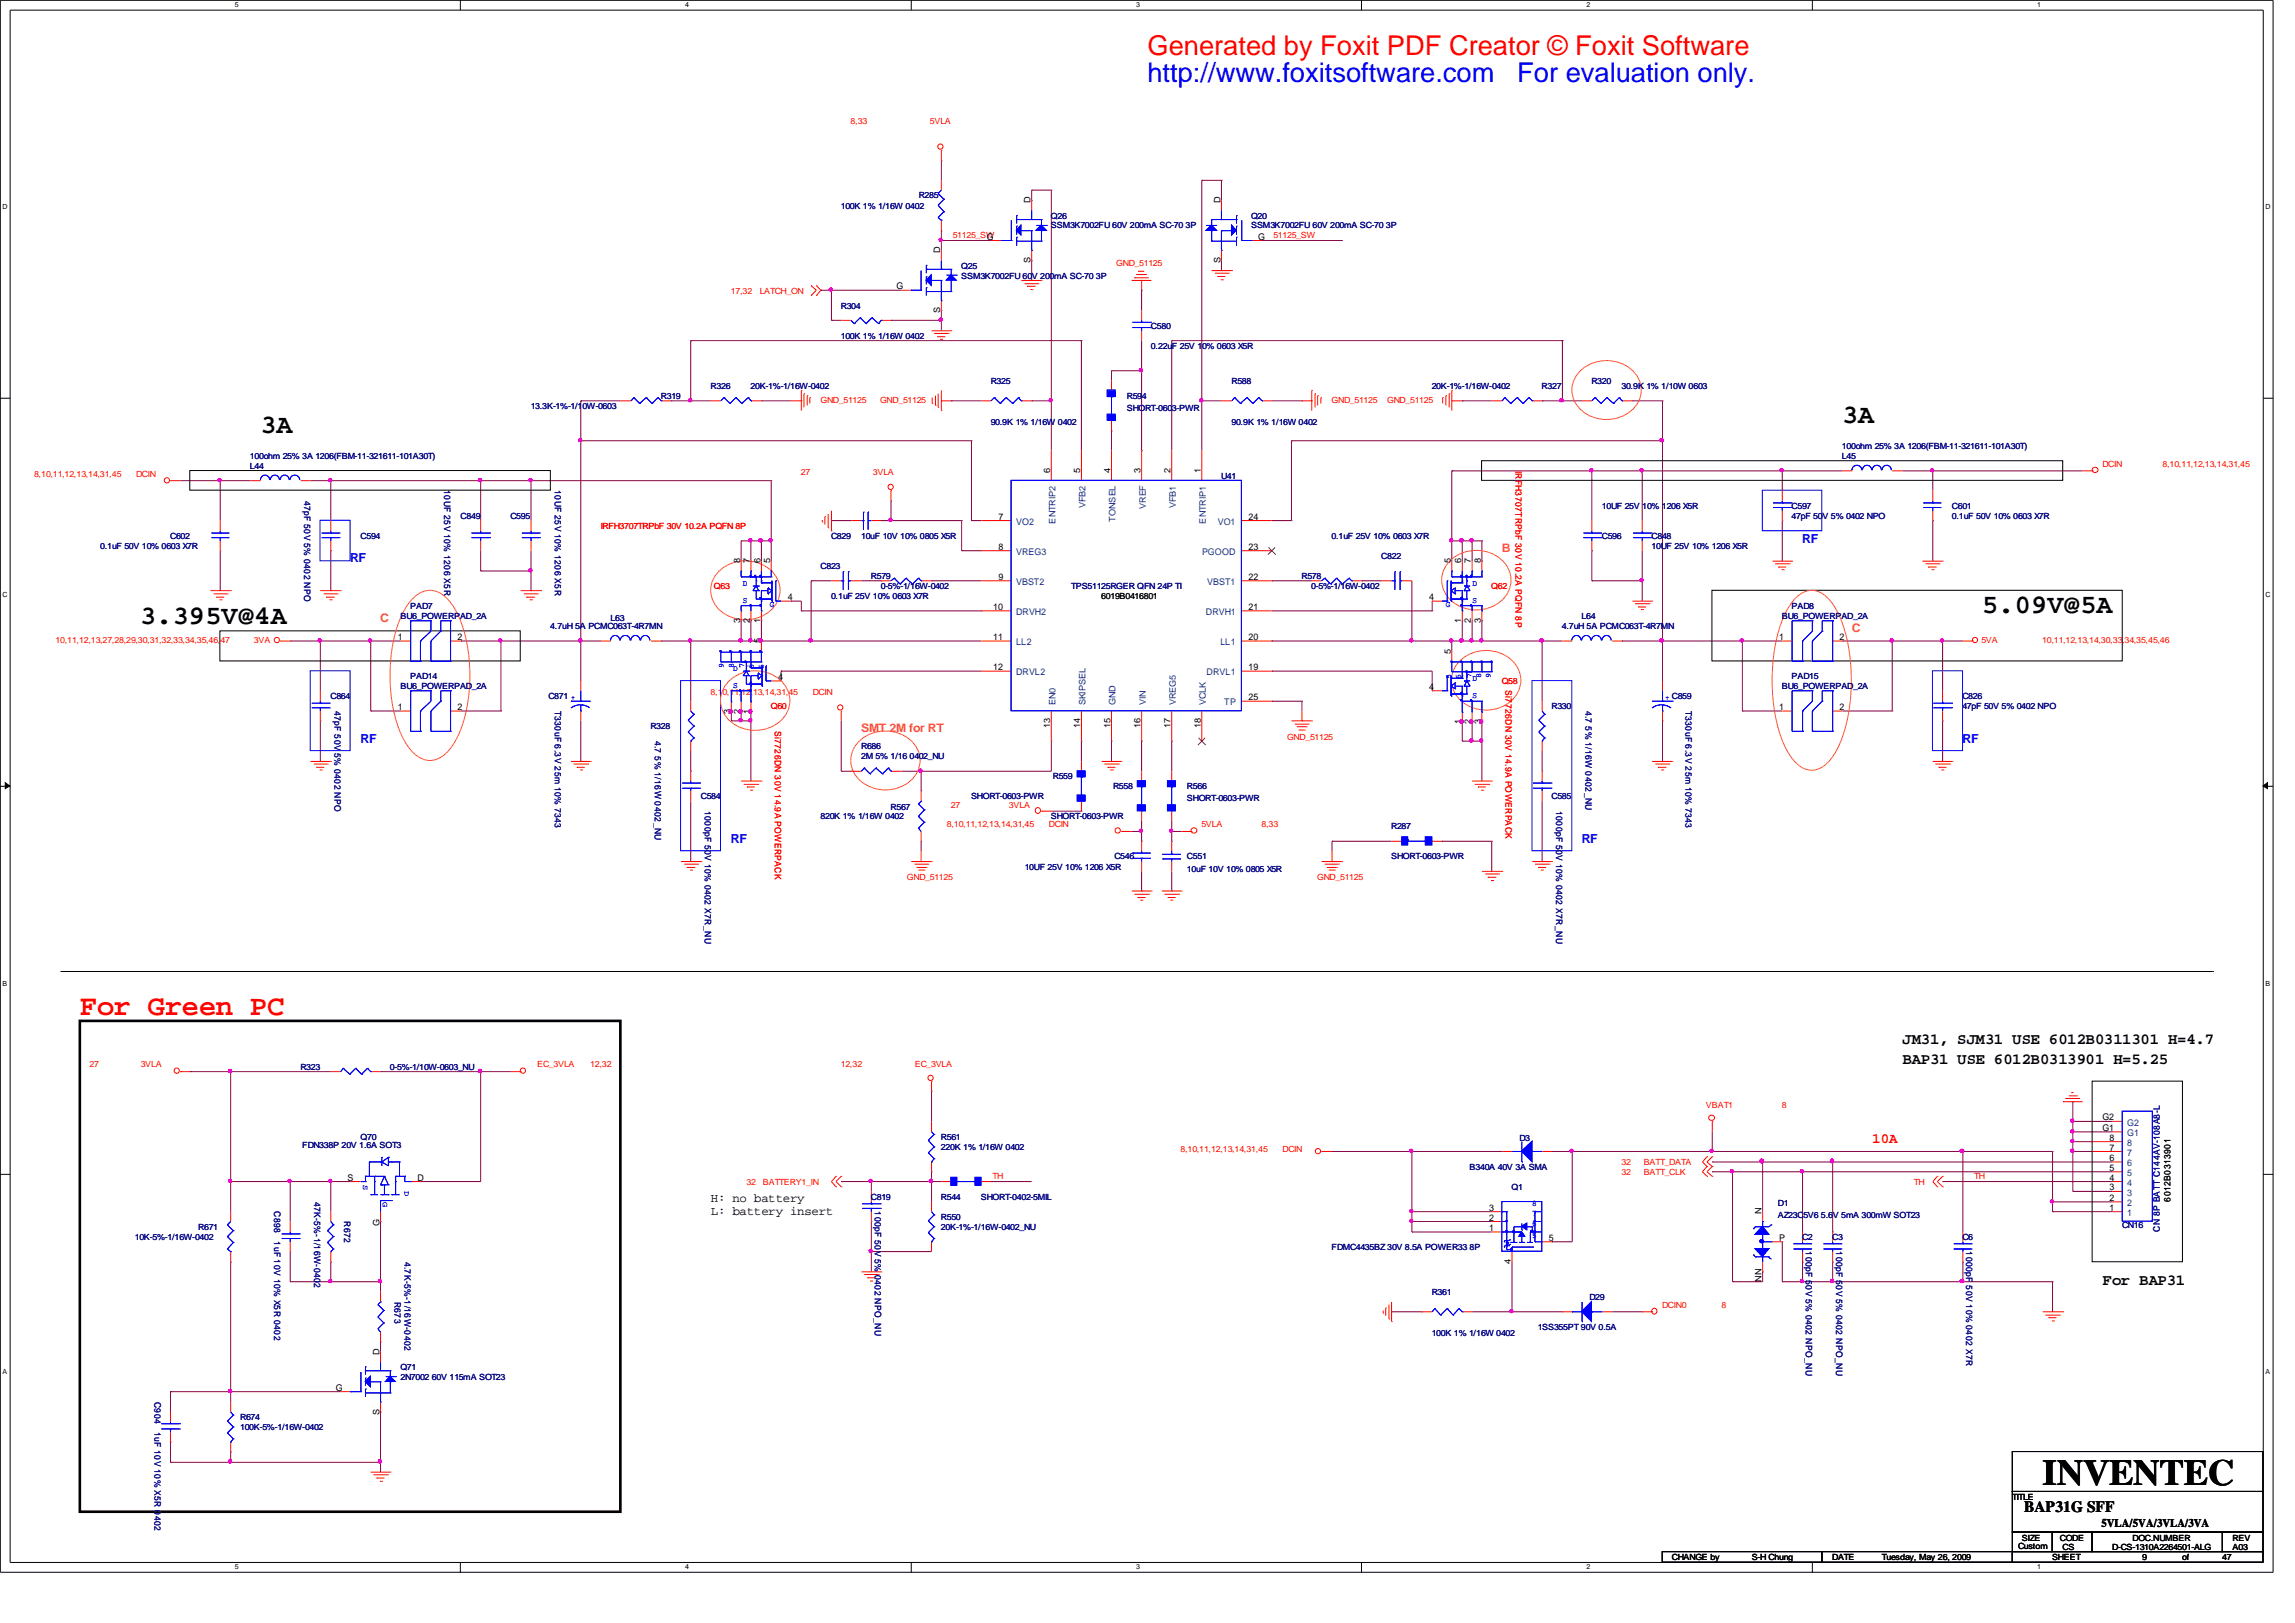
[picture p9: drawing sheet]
<svg xmlns="http://www.w3.org/2000/svg" width="297mm" height="210mm" viewBox="0 0 297 210" stroke-linecap="round" stroke-linejoin="round" font-family="sans-serif">
<defs><g id="words">
<text font-size="4.7" x="264.2" y="192.1">INVENTEC</text>
<text font-size="3.7" fill="#f00" x="10.3" y="131.3">For Green PC</text>
<text font-size="3.5" fill="#f00" x="148.5" y="7.1">Generated by Foxit PDF Creator © Foxit Software</text>
<g font-size="3.5" fill="#00f">
<text x="148.5" y="10.6">http://www.foxitsoftware.com</text>
<text x="196.3" y="10.6">For evaluation only.</text>
</g>
<g font-size="3.5">
<text x="33.7" y="56.1">3A</text>
<text x="238.3" y="54.8">3A</text>
<text x="18.1" y="80.7">3.395V@4A</text>
<text x="256.5" y="79.3">5.09V@5A</text>
</g>
<g font-size="2">
<text x="246.1" y="135.1">JM31, SJM31 USE 6012B0311301 H=4.7</text>
<text x="246.1" y="137.7">BAP31 USE 6012B0313901 H=5.25</text>
<text x="272" y="166.2">For BAP31</text>
<text x="261.9" y="195.6">BAP31G SFF</text>
</g>
<text font-size="1.9" fill="#f00" x="242.2" y="147.9">10A</text>
<g font-size="1.6" fill="#00f">
<text x="233.2" y="70.2">RF</text>
<text x="45.3" y="72.7">RF</text>
<text x="46.7" y="96.1">RF</text>
<text x="253.9" y="96.1">RF</text>
<text x="94.6" y="109.1">RF</text>
<text x="204.6" y="109.1">RF</text>
</g>
<g font-size="1.6">
<text x="91.9" y="155.4">H: no battery</text>
<text x="91.9" y="157.2">L: battery insert</text>
</g>
<g font-size="1.5" fill="#ff8000">
<text x="194.3" y="71.4">B</text>
<text x="49.2" y="80.4">C</text>
<text x="239.6" y="81.7">C</text>
<text x="111.4" y="94.7">SMT 2M for RT</text>
</g>
<text font-size="1.5" x="271.9" y="197.6">5VLA/5VA/3VLA/3VA</text>
<g font-size="1.2">
<text x="133.3" y="26.2" transform="rotate(-90 133.3 26.2)">D</text>
<text x="157.9" y="26.2" transform="rotate(-90 157.9 26.2)">D</text>
<text x="121.7" y="32.8" transform="rotate(-90 121.7 32.8)">D</text>
<text x="127.7" y="31">G</text>
<text x="133.3" y="34" transform="rotate(-90 133.3 34)">S</text>
<text x="157.9" y="34" transform="rotate(-90 157.9 34)">S</text>
<text x="162.8" y="31">G</text>
<text x="116" y="37.4">G</text>
<text x="121.7" y="40.6" transform="rotate(-90 121.7 40.6)">S</text>
<text x="135.9" y="61.2" transform="rotate(-90 135.9 61.2)">6</text>
<text x="139.8" y="61.2" transform="rotate(-90 139.8 61.2)">5</text>
<text x="143.7" y="61.2" transform="rotate(-90 143.7 61.2)">4</text>
<text x="147.6" y="61.2" transform="rotate(-90 147.6 61.2)">3</text>
<text x="151.5" y="61.2" transform="rotate(-90 151.5 61.2)">2</text>
<text x="155.3" y="61.2" transform="rotate(-90 155.3 61.2)">1</text>
<text x="129.2" y="71.1">8</text>
<text x="129.2" y="67.2">7</text>
<text x="161.5" y="71.1">23</text>
<text x="161.5" y="67.2">24</text>
<text x="95.7" y="72.9" transform="rotate(-90 95.7 72.9)">8</text>
<text x="97" y="72.9" transform="rotate(-90 97 72.9)">7</text>
<text x="98.4" y="72.9" transform="rotate(-90 98.4 72.9)">6</text>
<text x="99.6" y="72.9" transform="rotate(-90 99.6 72.9)">5</text>
<text x="101.9" y="77.6">4</text>
<text x="129.2" y="75">9</text>
<text x="161.5" y="75">22</text>
<text x="184.9" y="77.6">4</text>
<text x="187.7" y="72.9" transform="rotate(-90 187.7 72.9)">5</text>
<text x="189" y="72.9" transform="rotate(-90 189 72.9)">6</text>
<text x="190.3" y="72.9" transform="rotate(-90 190.3 72.9)">7</text>
<text x="191.6" y="72.9" transform="rotate(-90 191.6 72.9)">8</text>
<text x="51.5" y="82.8">1</text>
<text x="59.2" y="82.8">2</text>
<text x="95.7" y="80.6" transform="rotate(-90 95.7 80.6)">3</text>
<text x="97" y="80.6" transform="rotate(-90 97 80.6)">2</text>
<text x="98.4" y="83.2" transform="rotate(-90 98.4 83.2)">5</text>
<text x="98.4" y="80.6" transform="rotate(-90 98.4 80.6)">1</text>
<text x="128.5" y="78.9">10</text>
<text x="128.5" y="82.8">11</text>
<text x="161.5" y="82.8">20</text>
<text x="161.5" y="78.9">21</text>
<text x="189" y="80.6" transform="rotate(-90 189 80.6)">1</text>
<text x="190.3" y="80.6" transform="rotate(-90 190.3 80.6)">2</text>
<text x="191.6" y="80.6" transform="rotate(-90 191.6 80.6)">3</text>
<text x="230.2" y="82.8">1</text>
<text x="238" y="82.8">2</text>
<text x="100.7" y="88">4</text>
<text x="128.5" y="86.7">12</text>
<text x="161.5" y="86.7">19</text>
<text x="184.9" y="89.2">4</text>
<text x="187.7" y="84.6" transform="rotate(-90 187.7 84.6)">5</text>
<text x="51.5" y="91.9">1</text>
<text x="59.2" y="91.9">2</text>
<text x="94.5" y="92.4" transform="rotate(-90 94.5 92.4)">3</text>
<text x="95.7" y="92.4" transform="rotate(-90 95.7 92.4)">2</text>
<text x="97" y="92.4" transform="rotate(-90 97 92.4)">1</text>
<text x="135.9" y="94.2" transform="rotate(-90 135.9 94.2)">13</text>
<text x="139.8" y="94.2" transform="rotate(-90 139.8 94.2)">14</text>
<text x="143.7" y="94.2" transform="rotate(-90 143.7 94.2)">15</text>
<text x="147.6" y="94.2" transform="rotate(-90 147.6 94.2)">16</text>
<text x="151.5" y="94.2" transform="rotate(-90 151.5 94.2)">17</text>
<text x="155.3" y="94.2" transform="rotate(-90 155.3 94.2)">18</text>
<text x="161.5" y="90.6">25</text>
<text x="189" y="93.7" transform="rotate(-90 189 93.7)">1</text>
<text x="190.3" y="93.7" transform="rotate(-90 190.3 93.7)">2</text>
<text x="191.6" y="93.7" transform="rotate(-90 191.6 93.7)">3</text>
<text x="230.2" y="91.9">1</text>
<text x="238" y="91.9">2</text>
<text x="272" y="146.3">G1</text>
<text x="272" y="144.9">G2</text>
<text x="272.9" y="148.8">7</text>
<text x="272.9" y="147.6">8</text>
<text x="45" y="152.7">S</text>
<text x="54" y="152.7">D</text>
<text x="272.9" y="155.4">2</text>
<text x="272.9" y="154">3</text>
<text x="272.9" y="152.7">4</text>
<text x="272.9" y="151.5">5</text>
<text x="272.9" y="150.2">6</text>
<text x="280.8" y="155.4" transform="rotate(-90 280.8 155.4)">6012B0313901</text>
<text x="49.1" y="158.6" transform="rotate(-90 49.1 158.6)">G</text>
<text x="192.7" y="159.3">1</text>
<text x="192.7" y="157.9">2</text>
<text x="192.7" y="156.6">3</text>
<text x="200.4" y="160.5">5</text>
<text x="227.9" y="157.1" transform="rotate(-90 227.9 157.1)">N</text>
<text x="230.2" y="160.5">P</text>
<text x="272.9" y="156.6">1</text>
<text x="195.5" y="163.5" transform="rotate(-90 195.5 163.5)">4</text>
<text x="227.9" y="165.9" transform="rotate(-90 227.9 165.9)">NN</text>
<text x="43.4" y="179.9">G</text>
<text x="49.1" y="175.3" transform="rotate(-90 49.1 175.3)">D</text>
<text x="49.1" y="183" transform="rotate(-90 49.1 183)">S</text>
</g>
<g font-size="1.2" fill="#000080">
<text x="39.4" y="64.8" transform="rotate(90 39.4 64.8)">47pF 50V 5% 0402 NPO</text>
<text x="57.5" y="63.4" transform="rotate(90 57.5 63.4)">10UF 25V 10% 1206 X5R</text>
<text x="71.8" y="63.4" transform="rotate(90 71.8 63.4)">10UF 25V 10% 1206 X5R</text>
<text x="43.3" y="91.9" transform="rotate(90 43.3 91.9)">47pF 50V 5% 0402 NPO</text>
<text x="71.8" y="91.9" transform="rotate(90 71.8 91.9)">T330uF 6.3V 25m 10% 7343</text>
<text x="84.7" y="95.8" transform="rotate(90 84.7 95.8)">4.7 5% 1/16W 0402_NU</text>
<text x="205.1" y="91.9" transform="rotate(90 205.1 91.9)">4.7 5% 1/16W 0402_NU</text>
<text x="218.1" y="91.9" transform="rotate(90 218.1 91.9)">T330uF 6.3V 25m 10% 7343</text>
<text x="91.2" y="104.9" transform="rotate(90 91.2 104.9)">1000pF 50V 10% 0402 X7R_NU</text>
<text x="201.3" y="104.9" transform="rotate(90 201.3 104.9)">1000pF 50V 10% 0402 X7R_NU</text>
<text x="40.6" y="155.4" transform="rotate(90 40.6 155.4)">47K-5%-1/16W-0402</text>
<text x="35.5" y="156.7" transform="rotate(90 35.5 156.7)">C898</text>
<text x="35.5" y="160.6" transform="rotate(90 35.5 160.6)">1uF 10V 10% X5R 0402</text>
<text x="44.5" y="158" transform="rotate(90 44.5 158)">R672</text>
<text x="113.2" y="156.7" transform="rotate(90 113.2 156.7)">100pF 50V 5% 0402 NPO_NU</text>
<text x="233.7" y="161.9" transform="rotate(90 233.7 161.9)">100pF 50V 5% 0402 NPO_NU</text>
<text x="237.6" y="161.9" transform="rotate(90 237.6 161.9)">100pF 50V 5% 0402 NPO_NU</text>
<text x="254.4" y="161.9" transform="rotate(90 254.4 161.9)">1000pF 50V 10% 0402 X7R</text>
<text x="279.5" y="159.3" transform="rotate(-90 279.5 159.3)">CN 8P BATT C144AV-108A8-L</text>
<text x="52.3" y="163.2" transform="rotate(90 52.3 163.2)">4.7K-5%-1/16W-0402</text>
<text x="51" y="168.4" transform="rotate(90 51 168.4)">R673</text>
<text x="20" y="181.4" transform="rotate(90 20 181.4)">C904</text>
<text x="20" y="185.3" transform="rotate(90 20 185.3)">1uF 10V 10% X5R 0402</text>
</g>
<g font-size="1.2" fill="#004080">
<text x="140.4" y="65.7" transform="rotate(-90 140.4 65.7)">VFB2</text>
<text x="148.2" y="65.9" transform="rotate(-90 148.2 65.9)">VREF</text>
<text x="152.1" y="65.7" transform="rotate(-90 152.1 65.7)">VFB1</text>
<text x="131.5" y="71.8">VREG3</text>
<text x="131.5" y="67.9">VO2</text>
<text x="136.6" y="67.7" transform="rotate(-90 136.6 67.7)">ENTRIP2</text>
<text x="144.3" y="67.5" transform="rotate(-90 144.3 67.5)">TONSEL</text>
<text x="155.5" y="71.8">PGOOD</text>
<text x="156" y="67.7" transform="rotate(-90 156 67.7)">ENTRIP1</text>
<text x="157.6" y="67.9">VO1</text>
<text x="131.5" y="75.7">VBST2</text>
<text x="156.2" y="75.7">VBST1</text>
<text x="131.5" y="79.6">DRVH2</text>
<text x="131.5" y="83.5">LL2</text>
<text x="156" y="79.6">DRVH1</text>
<text x="157.9" y="83.5">LL1</text>
<text x="131.5" y="87.4">DRVL2</text>
<text x="156.1" y="87.4">DRVL1</text>
<text x="136.6" y="91.3" transform="rotate(-90 136.6 91.3)">EN0</text>
<text x="140.4" y="91.3" transform="rotate(-90 140.4 91.3)">SKIPSEL</text>
<text x="144.3" y="91.3" transform="rotate(-90 144.3 91.3)">GND</text>
<text x="148.2" y="91.3" transform="rotate(-90 148.2 91.3)">VIN</text>
<text x="152.1" y="91.3" transform="rotate(-90 152.1 91.3)">VREG5</text>
<text x="156" y="91.3" transform="rotate(-90 156 91.3)">VCLK</text>
<text x="158.4" y="91.3">TP</text>
<text x="275.2" y="147">G1</text>
<text x="275.2" y="145.6">G2</text>
<text x="275.2" y="149.5">7</text>
<text x="275.2" y="148.3">8</text>
<text x="275.2" y="154.7">3</text>
<text x="275.2" y="153.4">4</text>
<text x="275.2" y="152.1">5</text>
<text x="275.2" y="150.9">6</text>
<text x="275.2" y="157.3">1</text>
<text x="275.2" y="156">2</text>
</g>
<g font-size="1.2" fill="#f00">
<text x="196.1" y="60.9" transform="rotate(90 196.1 60.9)">IRFH3707TRPbF 30V 10.2A PQFN 8P</text>
<text x="194.8" y="89.3" transform="rotate(90 194.8 89.3)">Si7726DN 30V 14.9A POWERPACK</text>
<text x="100.2" y="94.6" transform="rotate(90 100.2 94.6)">Si7726DN 30V 14.9A POWERPACK</text>
</g>
<g font-size="1.1" fill="#f00">
<text x="110.1" y="16.1">8,33</text>
<text x="120.3" y="16.1">5VLA</text>
<text x="123.3" y="30.8">51125_SW</text>
<text x="144.4" y="34.5">GND_51125</text>
<text x="164.7" y="30.8">51125_SW</text>
<text x="94.6" y="38">17,32</text>
<text x="98.3" y="38">LATCH_ON</text>
<text x="106.2" y="52.2">GND_51125</text>
<text x="113.9" y="52.2">GND_51125</text>
<text x="172.3" y="52.2">GND_51125</text>
<text x="179.5" y="52.2">GND_51125</text>
<text x="4.4" y="61.7">8,10,11,12,13,14,31,45</text>
<text x="17.6" y="61.7">DCIN</text>
<text x="103.6" y="61.5">27</text>
<text x="112.9" y="61.5">3VLA</text>
<text x="272" y="60.4">DCIN</text>
<text x="279.8" y="60.4">8,10,11,12,13,14,31,45</text>
<text x="77.7" y="68.4">IRFH3707TRPbF 30V 10.2A PQFN 8P</text>
<text x="92.4" y="76.2">Q63</text>
<text x="192.9" y="76.2">Q62</text>
<text x="7.2" y="83.2">10,11,12,13,27,28,29,30,31,32,33,34,35,46,47</text>
<text x="32.8" y="83.2">3VA</text>
<text x="256.3" y="83.2">5VA</text>
<text x="264.2" y="83.2">10,11,12,13,14,30,33,34,35,45,46</text>
<text x="91.9" y="89.9">8,10,11,12,13,14,31,45</text>
<text x="105.1" y="89.9">DCIN</text>
<text x="194.3" y="88.5">Q58</text>
<text x="99.7" y="91.8">Q60</text>
<text x="166.5" y="95.7">GND_51125</text>
<text x="122.5" y="107">8,10,11,12,13,14,31,45</text>
<text x="123" y="104.5">27</text>
<text x="130.5" y="104.5">3VLA</text>
<text x="135.7" y="107">DCIN</text>
<text x="155.4" y="107">5VLA</text>
<text x="163.2" y="107">8,33</text>
<text x="117.3" y="113.8">GND_51125</text>
<text x="170.4" y="113.8">GND_51125</text>
<text x="11.6" y="138.1">27</text>
<text x="18.2" y="138.1">3VLA</text>
<text x="69.5" y="138.1">EC_3VLA</text>
<text x="76.4" y="138.1">12,32</text>
<text x="108.8" y="138.1">12,32</text>
<text x="118.4" y="138.1">EC_3VLA</text>
<text x="220.7" y="143.3">VBAT1</text>
<text x="230.5" y="143.3">8</text>
<text x="152.7" y="149.1">8,10,11,12,13,14,31,45</text>
<text x="165.9" y="149.1">DCIN</text>
<text x="96.6" y="153.2">32</text>
<text x="98.7" y="153.2">BATTERY1_IN</text>
<text x="128.4" y="152.6">TH</text>
<text x="209.8" y="150.7">32</text>
<text x="209.8" y="152">32</text>
<text x="212.7" y="150.7">BATT_DATA</text>
<text x="212.7" y="152">BATT_CLK</text>
<text x="247.6" y="153.2">TH</text>
<text x="255.4" y="152.6">TH</text>
<text x="215" y="169.2">DCIN0</text>
<text x="222.7" y="169.2">8</text>
</g>
<g font-size="1.1" fill="#000080">
<text x="108.8" y="27">100K 1% 1/16W 0402</text>
<text x="118.9" y="25.7">R285</text>
<text x="136" y="28.3">Q26</text>
<text x="136" y="29.5">SSM3K7002FU 60V 200mA SC-70 3P</text>
<text x="161.9" y="28.3">Q20</text>
<text x="161.9" y="29.5">SSM3K7002FU 60V 200mA SC-70 3P</text>
<text x="124.4" y="34.8">Q25</text>
<text x="108.8" y="40">R304</text>
<text x="124.4" y="36.1">SSM3K7002FU 60V 200mA SC-70 3P</text>
<text x="108.8" y="43.9">100K 1% 1/16W 0402</text>
<text x="148.9" y="42.5">C580</text>
<text x="148.9" y="45.1">0.22uF 25V 10% 0603 X5R</text>
<text x="68.7" y="52.9">13.3K-1%-1/10W-0603</text>
<text x="85.5" y="51.6">R319</text>
<text x="91.9" y="50.3">R326</text>
<text x="97.1" y="50.3">20K-1%-1/16W-0402</text>
<text x="128.2" y="49.6">R325</text>
<text x="145.8" y="51.6">R594</text>
<text x="145.8" y="53.2">SHORT-0603-PWR</text>
<text x="159.3" y="49.6">R588</text>
<text x="185.2" y="50.3">20K-1%-1/16W-0402</text>
<text x="199.5" y="50.3">R327</text>
<text x="205.9" y="49.6">R320</text>
<text x="209.8" y="50.3">30.9K 1% 1/10W 0603</text>
<text x="32.3" y="59.4">100ohm 25% 3A 1206(FBM-11-321611-101A30T)</text>
<text x="128.2" y="54.9">90.9K 1% 1/16W 0402</text>
<text x="159.3" y="54.9">90.9K 1% 1/16W 0402</text>
<text x="238.3" y="59.4">L45</text>
<text x="238.3" y="58.1">100ohm 25% 3A 1206(FBM-11-321611-101A30T)</text>
<text x="32.3" y="60.7">L44</text>
<text x="158" y="62">U41</text>
<text x="207.2" y="65.9">10UF 25V 10% 1206 X5R</text>
<text x="231.8" y="65.9">C597</text>
<text x="252.5" y="65.9">C601</text>
<text x="13" y="71">0.1uF 50V 10% 0603 X7R</text>
<text x="22" y="69.8">C602</text>
<text x="46.6" y="69.8">C594</text>
<text x="59.6" y="67.1">C849</text>
<text x="66" y="67.1">C595</text>
<text x="107.5" y="69.8">C829</text>
<text x="111.4" y="69.8">10uF 10V 10% 0805 X5R</text>
<text x="172.3" y="69.8">0.1uF 25V 10% 0603 X7R</text>
<text x="207.2" y="69.8">C596</text>
<text x="213.7" y="69.8">C848</text>
<text x="213.7" y="71">10UF 25V 10% 1206 X5R</text>
<text x="231.8" y="67.1">47pF 50V 5% 0402 NPO</text>
<text x="252.5" y="67.1">0.1uF 50V 10% 0603 X7R</text>
<text x="106.2" y="73.7">C823</text>
<text x="107.5" y="77.5">0.1uF 25V 10% 0603 X7R</text>
<text x="112.7" y="74.9">R579</text>
<text x="114" y="76.2">0-5%-1/16W-0402</text>
<text x="138.6" y="76.2">TPS51125RGER QFN 24P TI</text>
<text x="168.4" y="74.9">R578</text>
<text x="169.7" y="76.2">0-5%-1/16W-0402</text>
<text x="178.7" y="72.3">C822</text>
<text x="51.8" y="80.1">BU6_POWERPAD_2A</text>
<text x="53.1" y="78.8">PAD7</text>
<text x="71.2" y="81.4">4.7uH 5A PCMC063T-4R7MN</text>
<text x="79" y="80.3">L63</text>
<text x="202.1" y="81.4">4.7uH 5A PCMC063T-4R7MN</text>
<text x="204.6" y="80.1">L64</text>
<text x="230.5" y="80.1">BU6_POWERPAD_2A</text>
<text x="231.8" y="78.8">PAD8</text>
<text x="51.8" y="89.2">BU6_POWERPAD_2A</text>
<text x="53.1" y="87.9">PAD14</text>
<text x="230.5" y="89.2">BU6_POWERPAD_2A</text>
<text x="231.8" y="87.9">PAD15</text>
<text x="42.8" y="90.4">C864</text>
<text x="70.9" y="90.4">C871 +</text>
<text x="84.2" y="94.3">R328</text>
<text x="200.7" y="91.8">R330</text>
<text x="253.9" y="90.4">C826</text>
<text x="253.9" y="91.8">47pF 50V 5% 0402 NPO</text>
<text x="111.4" y="96.9">R686</text>
<text x="111.4" y="98.2">2M 5% 1/16 0402_NU</text>
<text x="136.2" y="100.8">R559</text>
<text x="90.7" y="103.4">C584</text>
<text x="106.2" y="106">820K 1% 1/16W 0402</text>
<text x="115.2" y="104.7">R567</text>
<text x="125.6" y="103.4">SHORT-0603-PWR</text>
<text x="136" y="106">SHORT-0603-PWR</text>
<text x="144" y="102.1">R558</text>
<text x="153.6" y="102.1">R566</text>
<text x="153.6" y="103.6">SHORT-0603-PWR</text>
<text x="180" y="107.3">R287</text>
<text x="200.7" y="103.4">C585</text>
<text x="132.6" y="112.5">10UF 25V 10% 1206 X5R</text>
<text x="144.2" y="111.2">C546</text>
<text x="153.6" y="111.2">C551</text>
<text x="153.6" y="112.8">10uF 10V 10% 0805 X5R</text>
<text x="180" y="111.2">SHORT-0603-PWR</text>
<text x="38.9" y="138.4">R323</text>
<text x="50.5" y="138.4">0-5%-1/10W-0603_NU</text>
<text x="39.1" y="148.5">FDN338P 20V 1.6A SOT3</text>
<text x="46.6" y="147.5">Q70</text>
<text x="121.7" y="147.5">R561</text>
<text x="121.7" y="148.8">220K 1% 1/16W 0402</text>
<text x="196.6" y="147.6">D3</text>
<text x="112.7" y="155.2">C819</text>
<text x="121.7" y="155.2">R544</text>
<text x="126.9" y="155.2">SHORT-0402-5MIL</text>
<text x="190.1" y="151.4">B340A 40V 3A SMA</text>
<text x="195.6" y="153.9">Q1</text>
<text x="17.4" y="160.4">10K-5%-1/16W-0402</text>
<text x="25.7" y="159.1">R671</text>
<text x="121.7" y="157.8">R550</text>
<text x="121.7" y="159.1">20K-1%-1/16W-0402_NU</text>
<text x="172.3" y="161.7">FDMC4435BZ 30V 8.5A POWER33 8P</text>
<text x="230" y="156">D1</text>
<text x="230" y="157.6">AZ23C5V6 5.6V 5mA 300mW SOT23</text>
<text x="233.1" y="160.4">C2</text>
<text x="237" y="160.4">C3</text>
<text x="253.9" y="160.4">C6</text>
<text x="274.5" y="158.8">CN16</text>
<text x="185.2" y="167.6">R361</text>
<text x="185.2" y="172.8">100K 1% 1/16W 0402</text>
<text x="198.9" y="172">1SS355PT 90V 0.5A</text>
<text x="205.6" y="168.1">D29</text>
<text x="51.8" y="177.3">Q71</text>
<text x="51.8" y="178.6">2N7002 60V 115mA SOT23</text>
<text x="31.1" y="183.7">R674</text>
<text x="31.1" y="185">100K-5%-1/16W-0402</text>
</g>
<g font-size="1.1" fill="#00f">
<text x="96.1" y="78">S</text>
<text x="96.1" y="75.8">D</text>
<text x="190.5" y="78">S</text>
<text x="190.5" y="75.8">D</text>
<text x="99.6" y="78.6">G</text>
<text x="187.1" y="78.6">G</text>
<text x="94.8" y="89">S</text>
<text x="94.8" y="86.8">D</text>
<text x="190.5" y="88.1">D</text>
<text x="190.5" y="90.3">S</text>
<text x="215.4" y="90.6">+ C859</text>
<text x="198.2" y="160.1">5</text>
<text x="198.2" y="158.7">6</text>
<text x="198.2" y="157.3">7</text>
<text x="198.2" y="156">8</text>
</g>
<g font-size="1.1">
<text x="142.5" y="77.5">6019B0416801</text>
<text x="260.3" y="194.1">TITLE</text>
<text x="216.3" y="201.8">CHANGE by</text>
<text x="226.6" y="201.8">S-H Chung</text>
<text x="237" y="201.8">DATE</text>
<text x="243.5" y="201.8">Tuesday, May 26, 2009</text>
<text x="261.1" y="200.4">Custom</text>
<text x="261.6" y="199.3">SIZE</text>
<text x="265.5" y="201.8">SHEET</text>
<text x="266.5" y="199.3">CODE</text>
<text x="266.8" y="200.6">CS</text>
<text x="273.3" y="200.6">D-CS-1310A2264501-ALG</text>
<text x="275.9" y="199.3">DOC.NUMBER</text>
<text x="277.2" y="201.8">9</text>
<text x="282.3" y="201.8">of</text>
<text x="287.5" y="201.8">47</text>
<text x="288.9" y="200.6">A03</text>
<text x="288.9" y="199.3">REV</text>
</g>
<g font-size="1" fill="#00f">
<text x="93.7" y="86.4" transform="rotate(-90 93.7 86.4)">9</text>
<text x="94.9" y="86.4" transform="rotate(-90 94.9 86.4)">8</text>
<text x="96.3" y="86.4" transform="rotate(-90 96.3 86.4)">7</text>
<text x="97.6" y="86.5" transform="rotate(-90 97.6 86.5)">6</text>
<text x="98.8" y="86.5" transform="rotate(-90 98.8 86.5)">5</text>
<text x="187.7" y="87.8" transform="rotate(-90 187.7 87.8)">5</text>
<text x="189" y="87.8" transform="rotate(-90 189 87.8)">6</text>
<text x="190.4" y="87.7" transform="rotate(-90 190.4 87.7)">7</text>
<text x="191.6" y="87.7" transform="rotate(-90 191.6 87.7)">8</text>
<text x="192.9" y="87.7" transform="rotate(-90 192.9 87.7)">9</text>
<text x="47" y="153.2" transform="rotate(90 47 153.2)">S</text>
<text x="49.5" y="155.5" transform="rotate(90 49.5 155.5)">G</text>
<text x="52.3" y="154.1" transform="rotate(90 52.3 154.1)">D</text>
</g>
<g font-size=".9">
<text x="30.4" y=".9">5</text>
<text x="88.6" y=".9">4</text>
<text x="147" y=".9">3</text>
<text x="205.2" y=".9">2</text>
<text x="263.6" y=".9">1</text>
<text x=".3" y="27.1">D</text>
<text x="293.1" y="27.1">D</text>
<text x=".3" y="77.3">C</text>
<text x="293.1" y="77.3">C</text>
<text x=".3" y="127.5">B</text>
<text x="293.1" y="127.5">B</text>
<text x=".3" y="177.7">A</text>
<text x="293.1" y="177.7">A</text>
<text x="30.4" y="203">5</text>
<text x="88.6" y="203">4</text>
<text x="147" y="203">3</text>
<text x="205.2" y="203">2</text>
<text x="263.6" y="203">1</text>
</g>
</g></defs>
<path d="M0 0h294.1v203.4h-294.1zM1.3 1.3h291.5v200.8h-291.5z" fill="none" stroke="#000" stroke-width=".13"/>
<g fill="#fff">
<path d="M30.4 .2h.4v1h-.4z"/>
<path d="M30.4 202.3h.4v1h-.4z"/>
</g>
<path d="M59.6 0v1.3M59.6 202.1v1.3" fill="none" stroke="#000" stroke-width=".13"/>
<g fill="#fff">
<path d="M88.6 .2h.5v1h-.5z"/>
<path d="M88.6 202.3h.5v1h-.5z"/>
</g>
<path d="M117.9 0v1.3M117.9 202.1v1.3" fill="none" stroke="#000" stroke-width=".13"/>
<g fill="#fff">
<path d="M147 .2h.4v1h-.4z"/>
<path d="M147 202.3h.4v1h-.4z"/>
</g>
<path d="M176.1 0v1.3M176.1 202.1v1.3" fill="none" stroke="#000" stroke-width=".13"/>
<g fill="#fff">
<path d="M205.2 .2h.5v1h-.5z"/>
<path d="M205.2 202.3h.5v1h-.5z"/>
</g>
<path d="M234.5 0v1.3M234.5 202.1v1.3" fill="none" stroke="#000" stroke-width=".13"/>
<g fill="#fff">
<path d="M263.6 .2h.4v1h-.4z"/>
<path d="M263.6 202.3h.4v1h-.4z"/>
<path d="M.3 26.3h.6v1h-.6z"/>
<path d="M293.1 26.3h.6v1h-.6z"/>
<path d="M.3 76.5h.6v1.1h-.6z"/>
<path d="M293.1 76.5h.6v1.1h-.6z"/>
</g>
<path d="M0 51.5h1.3M292.8 51.5h1.3" fill="none" stroke="#000" stroke-width=".13"/>
<g fill="#fff">
<path d="M.3 126.7h.5v1.1h-.5z"/>
<path d="M293.1 126.7h.5v1.1h-.5z"/>
</g>
<path d="M0 101.7h1.3M292.8 101.7h1.3" fill="none" stroke="#000" stroke-width=".13"/>
<path d="M.7 101.3l.6 .4-.6 .3zM292.8 101.7l.6-.4v.7z" fill="#000" stroke="#000" stroke-width=".13"/>
<g fill="#fff">
<path d="M.3 177h.6v1h-.6z"/>
<path d="M293.1 177h.6v1h-.6z"/>
</g>
<g fill="none" stroke="#000" stroke-width=".13">
<path d="M191.7 59.6h75.2v2.5h-75.2zM24.6 60.9h46.6v2.5h-46.6zM221.5 76.4h53.1v9.1h-53.1zM28.4 81.6h38.9v3.9h-38.9zM7.8 125.7h278.5M270.7 139.9h11.7v23.3h-11.7zM286.3 125.7h.1M0 151.9h1.3M292.8 151.9h1.3M260.3 187.8h32.5v5.2h-32.5zM260.3 198.2h5.2v2.5h-5.2zM260.3 193h32.5v5.2h-32.5z"/>
<path d="M265.5 198.2h5.2v2.5h-5.2zM270.7 198.2h16.8v2.5h-16.8zM287.5 198.2h5.3v2.5h-5.3zM215.1 200.7h20.6v1.4h-20.6zM235.7 200.7h24.6v1.4h-24.6zM260.3 200.7h32.5v1.4h-32.5z"/>
</g>
<g fill="none" stroke="#800040" stroke-width=".13">
<path d="M106.2 37.5h.1M106.2 37.5h10.4M107.6 37.5h.1M107.6 37.5v3.9M121.8 31.1h.1M121.8 20.8h.1M121.8 29.8h.1M121.8 20.8v2.5M121.8 29.8v2.6M121.8 31.1h6.4M133.5 33.7h.1M133.5 26h.1"/>
<path d="M133.5 24.6h.1M133.5 24.6v1.4M133.5 33.7v2.6M133.5 24.6h2.5M136 24.6h.1M136 24.6v33.7M147.7 37.5h.1M147.7 37.5v2.7M155.5 23.3h.1M155.5 23.3v35M155.5 23.3h2.5M158 35h.1"/>
<path d="M158 23.3h.1M158 23.3v2.7M158 33.7v1.3M163.3 31.1h10.3M173.6 31.1h.1M75.1 51.9h.1M75.1 57h.1M75.1 51.9h5.2M75.1 51.9v36.2M75.1 57h50.6M86.8 51.9h.1M86.8 51.9h5.2"/>
<path d="M89.4 51.9h.1M89.4 44.1h.1M89.4 44.1h50.5M89.4 44.1v7.8M98.5 51.9h.1M98.5 51.9h3.8M107.6 41.4h.1M107.6 41.4h1.2M115.3 41.4h.1M115.3 41.4h6.5M121.8 41.4h.1M121.8 40.2h.1"/>
<path d="M121.8 40.2v2.6M123.1 51.9h.1M123.1 51.9h3.9M125.7 57h.1M125.7 57v10.4M133.5 51.9h.1M133.5 51.9h2.5M136 51.9h.1M139.9 44.1h.1M139.9 44.1v14.2M143.8 55.8h.1M143.8 48h.1"/>
<path d="M143.8 48v1.2M143.8 55.8v2.5M143.8 48h3.9M147.7 48h.1M147.7 58.3h.1M147.7 44.1v14.2M151.6 44.1h.1M151.6 44.1h50.5M151.6 44.1v14.2M155.5 51.9h.1M155.5 51.9h2.5M164.5 51.9h3.9"/>
<path d="M167.1 57h.1M167.1 57h48M167.1 57v10.4M168.4 51.9h.1M189.2 51.9h.1M189.2 51.9h3.8M199.5 51.9h.1M199.5 51.9h5.2M202.1 44.1h.1M202.1 51.9h.1M202.1 44.1v7.8M211.2 51.9h.1"/>
<path d="M211.2 51.9h3.9M215.1 57h.1M215.1 51.9h.1M215.1 51.9v36.2M23.3 62.2h9.1M28.5 62.2h.1M28.5 71.2h.1M28.5 62.2v5.2M28.5 71.2v5.2M40.2 62.2h59.6M42.8 62.2h.1M42.8 71.2h.1"/>
<path d="M42.8 62.2v5.2M42.8 71.2v5.2M62.2 62.2h.1M62.2 73.9h.1M62.2 62.2v5.2M62.2 71.2v2.7M62.2 73.9h6.5M68.7 62.2h.1M68.7 73.9h.1M68.7 76.4h.1M68.7 62.2v5.2M68.7 71.2v5.2"/>
<path d="M95.9 70h.1M95.9 70v2.6M95.9 70h3.9M97.2 70h.1M97.2 70v2.6M98.5 70h.1M98.5 70v2.6M99.8 70h.1M99.8 62.2h.1M99.8 62.2v10.4M102.3 77.8h.1M102.3 77.8h1.4v1.2"/>
<path d="M103.7 79h.1M103.7 79h23.3M104.9 75.1h.1M104.9 75.1v7.8M104.9 75.1h2.7M107.6 67.4h.1M107.6 67.4h2.5M111.5 75.1h2.5M114 75.1h.1M114 67.4h.1M114 67.4h10.4M115.3 64.8h.1"/>
<path d="M115.3 64.8v2.6M120.5 75.1h.1M120.5 75.1h6.5M124.4 67.4h.1M124.4 71.2h.1M124.4 67.4v3.8M124.4 71.2h2.6M125.7 67.4h.1M125.7 67.4h1.3M127 71.2h.1M127 79h.1M164.5 75.1h.1"/>
<path d="M164.5 75.1h5.2M164.5 67.4h2.6M164.5 79h20.8M167.1 67.4h.1M176.2 75.1h.1M176.2 75.1h2.6M182.7 75.1v7.8M185.3 77.8h.1M185.3 79h.1M185.3 77.8v1.2M187.8 70h.1M187.8 60.9h.1"/>
<path d="M187.8 60.9h50.6M187.8 60.9v11.7M187.8 70h3.9M189.2 70h.1M189.2 70v2.6M190.5 70h.1M190.5 70v2.6M191.7 72.6h.1M191.7 70h.1M191.7 70v2.6M206 60.9h.1M206 75.1h.1"/>
<path d="M206 71.2h.1M206 75.1h6.5M206 60.9v6.5M206 71.2v3.9M212.5 60.9h.1M212.5 75.1h.1M212.5 60.9v6.5M212.5 71.2v6.6M230.6 67.4h.1M230.6 60.9h.1M230.6 60.9v2.6M230.6 67.4v5.2"/>
<path d="M246.2 60.9h23.3M250.1 60.9h.1M250.1 67.4h.1M250.1 60.9v2.6M250.1 67.4v5.2M37.5 82.9h.1M37.5 82.9h14.4M41.4 82.9h.1M41.4 93.3h.1M41.4 82.9v6.5M41.4 93.3v5.2M48 82.9h.1"/>
<path d="M48 92h.1M48 92h3.9M48 82.9v9.1M59.6 82.9h.1M59.6 82.9h18.2M59.6 92h5.2M64.8 82.9h.1M64.8 92h.1M64.8 82.9v9.1M75.1 82.9h.1M75.1 98.5h.1M75.1 93.3v5.2"/>
<path d="M85.6 82.9h.1M85.6 82.9h41.4M89.4 82.9h.1M89.4 99.8h.1M89.4 82.9v7.8M89.4 97.2v2.6M94.6 92.2h.1M94.6 93.3h.1M94.6 93.3h2.6M94.6 92v1.3M95.9 82.9h.1M95.9 80.3h.1"/>
<path d="M95.9 92.2h.1M95.9 93.3h.1M95.9 80.3v2.6M95.9 92v1.3M97.2 93.3h.1M97.2 80.3h.1M97.2 82.9h.1M97.2 92h.1M97.2 92.2h.1M97.2 80.3v2.6M97.2 92v9M98.5 80.3h.1"/>
<path d="M98.5 82.9h.1M98.5 80.3v2.6M101 86.8h.1M101 86.8v1.3M101 86.8h26M104.9 82.9h.1M108.8 99.8h.1M108.8 99.8h1.3M108.8 93.3v6.5M110.1 99.8h.1M119.2 99.8h.1M119.2 99.8v2.5"/>
<path d="M136 95.9h.1M136 95.9v3.9h-19.4M139.9 95.9h.1M139.9 95.9v2.6M143.8 95.9h.1M143.8 95.9v2.6M147.7 95.9h.1M147.7 95.9v3.9M151.6 95.9h.1M151.6 95.9v3.9M164.5 82.9h.1M164.5 90.7h.1"/>
<path d="M164.5 86.8h.1M164.5 82.9h37.6M164.5 86.8h20.8v2.6M164.5 90.7h3.9M168.4 90.7h.1M168.4 90.7v1.3M182.7 82.9h.1M185.3 89.4h.1M187.8 82.9h.1M187.8 82.9v1.3M189.2 82.9h.1M189.2 80.3h.1"/>
<path d="M189.2 93.4h.1M189.2 95.9h.1M189.2 80.3v2.6M189.2 93.3v2.6M189.2 95.9h2.5M190.5 80.3h.1M190.5 93.4h.1M190.5 95.9h.1M190.5 82.9h.1M190.5 80.3v2.6M190.5 93.3v2.6M191.7 95.9h.1"/>
<path d="M191.7 80.3h.1M191.7 82.9h.1M191.7 93.4h.1M191.7 80.3v2.6M191.7 93.3v7.7M199.5 82.9h.1M199.5 99.8h.1M199.5 82.9v7.8M199.5 97.2v2.6M209.8 82.9h.1M209.8 82.9h20.8M215.1 82.9h.1"/>
<path d="M215.1 93.3h.1M215.1 93.3v5.2M225.4 82.9h.1M225.4 92h.1M225.4 92h5.2M225.4 82.9v9.1M238.4 82.9h.1M238.4 82.9h15.6M238.4 92h6.4M244.8 82.9h.1M244.8 92h.1M244.8 82.9v9.1"/>
<path d="M251.3 82.9h.1M251.3 93.3h.1M251.3 82.9v6.5M251.3 93.3v5.2M89.4 111.5h.1M89.4 103.7v7.8M119.2 102.3h.1M119.2 108.8h.1M119.2 108.8v1.3M136 104.9h3.9M139.9 104.9h.1M146.4 107.6h1.3"/>
<path d="M147.7 107.6h.1M147.7 108.8h.1M147.7 115.3h.1M147.7 106.2v2.6M147.7 112.7v2.6M151.6 107.6h.1M151.6 108.8h.1M151.6 115.3h.1M151.6 106.2v2.6M151.6 112.7v2.6M151.6 107.6h1.3M172.3 108.8h.1"/>
<path d="M172.3 108.8h7.7M172.3 108.8v1.3M186.6 108.8h.1M186.6 108.8h6.4M193 108.8h.1M193 108.8v3.9M199.5 111.5h.1M199.5 103.7v7.8M24.6 138.6h.1M24.6 138.6h18.2M29.8 138.6h.1M29.8 138.6v18.2"/>
<path d="M49.2 138.6h.1M49.2 138.6h16.9M62.2 138.6h.1M62.2 138.6v14.3h-7.8M29.8 152.9h.1M29.8 152.9h15.5M37.5 152.9h.1M37.5 152.9v5.1M42.8 152.9h.1M42.8 152.9v3.9M49.2 158h.1M49.2 158v9.1"/>
<path d="M54.4 152.9h.1M108.8 152.9h.1M108.8 152.9h13M112.7 152.9h.1M112.7 158h.1M112.7 152.9v1.2M112.7 158v6.5M120.5 151.6h.1M120.5 141.2h.1M120.5 152.9h.1M120.5 141.2v3.9M120.5 151.6v3.9"/>
<path d="M128.2 152.9h.1M128.2 152.9h5.3M172.3 149h.1M172.3 149h22.1M182.7 149h.1M182.7 156.8h.1M182.7 158h.1M182.7 159.4h.1M182.7 149v10.4M182.7 156.8h10.3M182.7 158h10.3M182.7 159.4h10.3"/>
<path d="M200.8 149h.1M200.8 149h64.8M203.4 149h.1M203.4 149v11.7h-2.6M221.5 149h.1M221.5 151.6h.1M221.5 150.3h.1M221.5 146.4v2.6M221.5 150.3h51.8M221.5 151.6h51.8M224.2 151.6h.1M224.2 151.6v14.2"/>
<path d="M228 150.3h.1M228 150.3v6.5M233.2 151.6h.1M233.2 151.6v7.8M237.1 150.3h.1M237.1 159.4h.1M237.1 150.3v9.1M251.3 152.9h.1M251.3 152.9h22M254 149h.1M254 149v10.4M265.6 155.5h.1"/>
<path d="M265.6 149h.1M265.6 156.8h.1M265.6 149v7.8M265.6 156.8h7.7M265.6 155.5h7.7M268.2 147.7h.1M268.2 149h.1M268.2 146.4h.1M268.2 145.1h.1M268.2 142.5h.1M268.2 154.1h.1M268.2 149h2.5"/>
<path d="M268.2 147.7h2.5M268.2 142.5v11.6M268.2 146.4h5.1M268.2 145.1h5.1M268.2 154.1h5.1M29.8 163.3h.1M29.8 163.3v18.1M37.5 161.9h.1M37.5 165.8h.1M37.5 165.8h11.7M37.5 161.9v3.9M42.8 163.3h.1"/>
<path d="M42.8 165.8h.1M42.8 163.3v2.5M49.2 173.6h.1M49.2 165.8h.1M49.2 173.6v1.3M112.7 161.9h.1M112.7 161.9h7.8M180 169.7h3.9M183.9 169.7h.1M190.5 169.7h11.6M195.6 169.7h.1M195.6 163.3v6.4"/>
<path d="M200.8 160.7h.1M202.1 169.7h.1M208.6 169.7h3.9M212.5 169.7h.1M224.2 165.8h.1M228 164.5h.1M228 164.5v1.3h-3.8M230.6 160.7h.1M230.6 165.8h.1M230.6 165.8h35M230.6 160.7v5.1M233.2 163.3h.1"/>
<path d="M233.2 165.8h.1M233.2 163.3v2.5M237.1 163.3h.1M237.1 165.8h.1M237.1 163.3v2.5M254 163.3h.1M254 165.8h.1M254 163.3v2.5M265.6 165.8h.1M265.6 165.8v3.9M22.1 180h.1M22.1 189.2h.1"/>
<path d="M22.1 186.6h.1M22.1 180h22M22.1 189.2h27.1M22.1 180v2.7M22.1 186.6v2.6M29.8 180h.1M29.8 189.2h.1M29.8 187.8h.1M29.8 187.8v1.4M49.2 189.2h.1M49.2 182.7h.1M49.2 182.7v7.8"/>
</g>
<g fill="#f0f" stroke="#f0f" stroke-width=".13">
<path d="M214.8 56.8h.3l.1 .1-.1 .2h-.3l-.1-.2z" fill-rule="evenodd"/>
<path d="M214.8 82.7h.3l.1 .1-.1 .2h-.3l-.1-.2z" fill-rule="evenodd"/>
<path d="M201.8 51.6h.4l.1 .2-.1 .1h-.4v-.1z" fill-rule="evenodd"/>
<path d="M98.2 82.7h.4v.1v.2h-.4l-.1-.2z" fill-rule="evenodd"/>
<path d="M188.9 82.7h.3l.1 .1-.1 .2h-.3l-.1-.2z" fill-rule="evenodd"/>
<path d="M188.9 93.2h.3l.1 .1-.1 .2h-.3l-.1-.2z" fill-rule="evenodd"/>
<path d="M253.7 148.7h.3l.1 .2-.1 .1h-.3l-.1-.1z" fill-rule="evenodd"/>
<path d="M253.7 165.6h.3l.1 .1-.1 .2h-.3l-.1-.2z" fill-rule="evenodd"/>
<path d="M188.9 69.7h.3l.1 .2-.1 .1h-.3l-.1-.1z" fill-rule="evenodd"/>
<path d="M98.2 69.7h.4v.2v.1h-.4l-.1-.1z" fill-rule="evenodd"/>
<circle cx="97.1" cy="93.2" r=".21"/>
<circle cx="104.9" cy="82.8" r=".21"/>
<circle cx="75.1" cy="82.8" r=".21"/>
<circle cx="89.3" cy="51.8" r=".21"/>
<circle cx="75.1" cy="56.9" r=".21"/>
<circle cx="191.6" cy="95.8" r=".21"/>
<circle cx="151.5" cy="107.5" r=".21"/>
<circle cx="147.6" cy="107.5" r=".21"/>
<circle cx="205.9" cy="60.8" r=".21"/>
<circle cx="135.9" cy="51.8" r=".21"/>
<circle cx="115.2" cy="67.3" r=".21"/>
<circle cx="155.4" cy="51.8" r=".21"/>
<circle cx="147.6" cy="47.9" r=".21"/>
<circle cx="187.7" cy="69.9" r=".21"/>
<circle cx="97.1" cy="82.8" r=".21"/>
<circle cx="121.7" cy="41.4" r=".21"/>
<circle cx="107.5" cy="37.5" r=".21"/>
<circle cx="121.7" cy="31" r=".21"/>
<circle cx="251.2" cy="82.8" r=".21"/>
<circle cx="212.4" cy="75.1" r=".21"/>
<circle cx="95.8" cy="82.8" r=".21"/>
<circle cx="182.6" cy="82.8" r=".21"/>
<circle cx="191.6" cy="82.8" r=".21"/>
<circle cx="187.7" cy="82.8" r=".21"/>
<circle cx="99.7" cy="69.9" r=".21"/>
<circle cx="191.6" cy="93.3" r=".21"/>
<circle cx="190.4" cy="93.3" r=".21"/>
<circle cx="190.4" cy="95.8" r=".21"/>
<circle cx="95.8" cy="92" r=".24"/>
<circle cx="97" cy="92" r=".24"/>
<circle cx="94.5" cy="92" r=".24"/>
<circle cx="95.8" cy="93.2" r=".21"/>
<circle cx="203.3" cy="148.9" r=".21"/>
<circle cx="195.5" cy="169.6" r=".21"/>
<circle cx="237" cy="150.2" r=".24"/>
<circle cx="233.1" cy="151.5" r=".21"/>
<circle cx="233.1" cy="165.7" r=".21"/>
<circle cx="227.9" cy="150.2" r=".25"/>
<circle cx="224.1" cy="151.5" r=".21"/>
<circle cx="221.4" cy="148.9" r=".21"/>
<circle cx="120.4" cy="152.8" r=".21"/>
<circle cx="112.6" cy="161.8" r=".21"/>
<circle cx="112.6" cy="152.8" r=".21"/>
<circle cx="182.6" cy="156.7" r=".21"/>
<circle cx="182.6" cy="148.9" r=".21"/>
<circle cx="182.6" cy="157.9" r=".21"/>
<circle cx="268.1" cy="147.6" r=".21"/>
<circle cx="237" cy="165.7" r=".21"/>
<circle cx="68.6" cy="62.1" r=".21"/>
<circle cx="265.5" cy="155.4" r=".21"/>
<circle cx="268.1" cy="146.3" r=".21"/>
<circle cx="268.1" cy="145" r=".21"/>
<circle cx="268.1" cy="148.9" r=".21"/>
<circle cx="212.4" cy="60.8" r=".21"/>
<circle cx="230.5" cy="60.8" r=".21"/>
<circle cx="250" cy="60.8" r=".21"/>
<circle cx="28.4" cy="62.1" r=".21"/>
<circle cx="68.6" cy="73.8" r=".21"/>
<circle cx="199.4" cy="82.8" r=".21"/>
<circle cx="225.3" cy="82.8" r=".21"/>
<circle cx="42.7" cy="62.1" r=".21"/>
<circle cx="62.1" cy="62.1" r=".21"/>
<circle cx="89.3" cy="82.8" r=".21"/>
<circle cx="62.1" cy="138.6" r=".21"/>
<circle cx="49.1" cy="165.7" r=".21"/>
<circle cx="42.7" cy="152.8" r=".21"/>
<circle cx="37.5" cy="152.8" r=".21"/>
<circle cx="42.7" cy="165.7" r=".21"/>
<circle cx="29.8" cy="152.8" r=".21"/>
<circle cx="49.1" cy="189" r=".24"/>
<circle cx="29.7" cy="189" r=".24"/>
<circle cx="29.8" cy="138.6" r=".21"/>
<circle cx="29.8" cy="180" r=".21"/>
<circle cx="64.7" cy="82.8" r=".21"/>
<circle cx="190.4" cy="82.8" r=".21"/>
<circle cx="190.4" cy="69.9" r=".21"/>
<circle cx="97.1" cy="69.9" r=".21"/>
<circle cx="119.1" cy="99.7" r=".21"/>
<circle cx="47.9" cy="82.8" r=".21"/>
<circle cx="41.4" cy="82.8" r=".21"/>
<circle cx="244.7" cy="82.8" r=".21"/>
</g>
<g fill="none" stroke="#f00" stroke-width=".13">
<path d="M121.8 19.4h.1M121.8 19.4v1.4M104.9 38.2h.1M104.9 37h.1M104.9 37l.7 .5-.7 .7M105.6 37h.1M105.6 38.2h.1M105.6 37l.6 .5-.6 .7M132.1 36.3h2.6M132.5 36.7h1.8M132.9 37h.1M132.9 37h1.1"/>
<path d="M133.3 37.5h.3M133.6 37.5h.1M134.3 36.7h.1M134.7 36.3h.1M146.4 36.3h.1M146.4 36.3h2.6M146.8 35.9h.1M146.8 35.9h1.8M147 35.5h.1M147 35.5h1.4M147.3 35.1h.1M147.3 35.1h.7"/>
<path d="M147.7 36.3h.1M147.7 36.3v1.2M156.8 35h2.6M157.2 35.3h1.8M157.5 35.8h.1M157.5 35.8h1M157.9 36.2h.3M158.2 36.2h.1M159 35.3h.1M159.4 35h.1M92 51.9h1.3M97.2 51.9h1.3"/>
<path d="M102.3 51.9h1.4M103.7 51.9h.1M103.7 50.5h.1M103.7 50.5v2.6M104 50.9h.1M104 50.9v1.8M104.4 51.2h.1M104.4 51.2v1.3M104.8 51.4h.1M104.8 51.4v.8M120.5 42.8h2.6M120.6 52.2h.1"/>
<path d="M120.6 51.4v.8M120.9 43.1h1.8M121 52.5h.1M121 51.2v1.3M121.3 43.6h.1M121.3 43.6h1M121.4 52.7h.1M121.4 50.9v1.8M121.6 43.9h.3M121.8 51.9h.1M121.8 53.1h.1M121.8 51.9h1.3"/>
<path d="M121.8 50.5v2.6M121.9 43.9h.1M122.7 43.1h.1M123.1 42.8h.1M147.7 40.2v1.2M147.7 42.8v1.3M168.4 51.9h1.3M169.7 51.9h.1M169.7 50.5h.1M169.7 50.5v2.6M170.1 50.9h.1M170.1 50.9v1.8"/>
<path d="M170.5 51.2h.1M170.5 51.2v1.3M170.9 51.4h.1M170.9 51.4v.8M186.6 51.4h.1M186.6 51.4v.8M187.1 51.2h.1M187.1 51.2v1.3M187.5 50.9h.1M187.5 50.9v1.8M187.8 51.9h.1M187.8 50.5h.1"/>
<path d="M187.8 51.9h1.4M187.8 50.5v2.6M193 51.9h1.4M198.2 51.9h1.3M204.7 51.9h1.3M209.8 51.9h1.4M22.1 62.2h.1M22.1 62.2h1.2M27.2 76.4h2.6M27.6 76.8h1.8M28 77.3h.1M28 77.3h1"/>
<path d="M28.4 77.6h.3M28.7 77.6h.1M29.4 76.8h.1M29.8 76.4h.1M41.4 76.4h2.7M41.9 76.8h1.7M42.2 77.3h.1M42.2 77.3h1.1M42.6 77.6h.3M42.8 67.4v1.3M42.8 70v1.2M42.9 77.6h.1"/>
<path d="M43.6 76.8h.1M44.1 76.4h.1M67.4 76.4h2.6M67.8 76.8h1.8M68.1 77.3h.1M68.1 77.3h1.1M68.5 77.6h.3M68.8 77.6h.1M69.6 76.8h.1M70 76.4h.1M95.9 72.6v1.3M95.9 79v1.3"/>
<path d="M97.2 72.6v1.3M97.2 79v1.3M98.5 72.6v1.3M98.5 79v1.3M99.8 72.6v1.3M101 77.8h1.3M106.4 67.5h.1M106.4 67.3v.2M106.7 66.8h.1M106.7 66.8v1.1M107.1 68.3h.1M107.1 66.5v1.8"/>
<path d="M107.6 68.7h.1M107.6 66.1v2.6M115.3 63.5h.1M115.3 63.5v1.3M169.7 75.1h1.3M174.9 75.1h1.3M178.8 75.1h1.2M181.4 75.1h1.3M211.2 77.8h2.5M211.5 78.1h1.9M212 78.5h.1M212 78.5h1"/>
<path d="M212.3 78.9h.3M212.6 78.9h.1M213.4 78.1h.1M213.7 77.8h.1M229.3 72.6h2.6M229.7 72.9h1.8M230.1 73.4h.1M230.1 73.4h1M230.5 73.7h.3M230.8 73.7h.1M231.5 72.9h.1M231.9 72.6h.1"/>
<path d="M248.7 72.6h2.6M249.1 72.9h1.8M249.5 73.4h.1M249.5 73.4h1.1M249.9 73.7h.2M250.1 73.7h.1M250.9 72.9h.1M251.3 72.6h.1M269.5 60.9h1.2M270.7 60.9h.1M36.3 82.9h.1M36.3 82.9h1.2"/>
<path d="M40.2 98.5h2.6M40.6 98.8h1.8M40.9 99.3h.1M40.9 99.3h1.1M41.4 99.6h.2M41.6 99.6h.1M42.4 98.8h.1M42.8 98.5h.1M51.9 82.9h1.2M58.3 82.9h1.3M73.9 98.5h2.5M74.2 98.8h1.9"/>
<path d="M74.6 99.3h.1M74.6 99.3h1M75.1 99.6h.2M75.3 99.6h.1M76.1 98.8h.1M76.4 98.5h.1M94.6 90.8v1.4M95.9 90.8v1.4M97.2 90.8v1.4M98.5 82.9v1.3M99.8 88.1h1.2M108.8 92h.1"/>
<path d="M108.8 92v1.3M110.1 99.8h1.4M115.3 99.8h1.3M142.5 98.5h2.6M142.9 98.8h1.8M143.3 99.3h.1M143.3 99.3h1M143.6 99.6h.4M144 99.6h.1M144.7 98.8h.1M145.1 98.5h.1M167.1 93.3h2.6"/>
<path d="M167.5 93.7h1.8M167.8 94h1.2M168 94.4h.8M168.4 93.3h.1M168.4 92v1.3M168.8 94.4h.1M169 94h.1M169.3 93.7h.1M169.7 93.3h.1M185.3 89.4h1.3M187.8 84.2v1.4M189.2 92.2v1.2"/>
<path d="M190.5 92.2v1.2M191.7 92.2v1.2M213.7 98.5h2.7M214.2 98.8h1.7M214.5 99.3h.1M214.5 99.3h1.1M214.9 99.6h.3M215.1 88.1v1.3M215.1 92v1.3M215.2 99.6h.1M215.9 98.8h.1M216.4 98.5h.1"/>
<path d="M230.6 82.9h1.3M230.6 92h1.3M237.1 82.9h1.3M237.1 92h1.3M250.1 98.5h2.5M250.4 98.8h1.9M250.8 99.3h.1M250.8 99.3h1M251.2 99.6h.2M251.4 99.6h.1M252.3 98.8h.1M252.6 98.5h.1"/>
<path d="M254 82.9h1.2M255.2 82.9h.1M88.1 111.5h2.6M88.5 111.8h1.8M88.9 112.2h.1M88.9 112.2h1.1M89.3 112.6h.2M89.5 112.6h.1M90.3 111.8h.1M90.7 111.5h.1M95.9 101h2.6M96.2 101.5h1.9"/>
<path d="M96.6 101.8h.1M96.6 101.8h1.1M97.1 102.2h.2M97.3 102.2h.1M98.1 101.5h.1M98.5 101h.1M117.9 111.5h2.6M118.3 111.8h1.8M118.6 112.2h1.2M118.8 112.6h.8M119.2 111.5h.1M119.2 110.1v1.4"/>
<path d="M119.6 112.6h.1M119.8 112.2h.1M120.1 111.8h.1M120.5 111.5h.1M134.7 104.9h.1M134.7 104.9h1.3M145.1 107.6h.1M145.1 107.6h1.3M146.4 115.3h2.6M146.8 115.7h1.8M147.2 116.1h.1M147.2 116.1h1"/>
<path d="M147.5 116.5h.3M147.7 108.8v1.3M147.7 111.5v1.2M147.8 116.5h.1M148.6 115.7h.1M149 115.3h.1M150.3 115.3h2.6M150.7 115.7h1.8M151.1 116.1h.1M151.1 116.1h1M151.4 116.5h.3M151.6 108.8v1.3"/>
<path d="M151.6 111.5v1.2M151.7 116.5h.1M152.5 115.7h.1M152.9 115.3h.1M152.9 107.6h1.2M154.1 107.6h.1M171 111.5h2.6M171.4 111.8h1.8M171.7 112.2h1.2M171.9 112.6h.8M172.3 111.5h.1M172.3 110.1v1.4"/>
<path d="M172.7 112.6h.1M172.9 112.2h.1M173.2 111.8h.1M173.6 111.5h.1M180 108.8h1.4M185.3 108.8h1.3M190.5 101h2.5M190.8 101.5h1.9M191.2 101.8h.1M191.2 101.8h1M191.6 102.2h.3M191.7 112.7h2.7"/>
<path d="M191.9 102.2h.1M192.2 113.1h1.7M192.5 113.5h.1M192.5 113.5h1.1M192.7 101.5h.1M192.9 113.9h.3M193 101h.1M193.2 113.9h.1M193.9 113.1h.1M194.4 112.7h.1M198.2 111.5h2.6M198.6 111.8h1.8"/>
<path d="M199 112.2h.1M199 112.2h1M199.3 112.6h.3M199.6 112.6h.1M200.4 111.8h.1M200.8 111.5h.1M23.3 138.6h.1M23.3 138.6h1.3M66.1 138.6h1.3M67.4 138.6h.1M120.5 139.9h.1M120.5 139.9v1.3"/>
<path d="M108.2 152.2h.1M108.2 153.5h.1M108.2 152.2l-.6 .7 .6 .6M108.8 152.2h.1M108.8 153.5h.1M108.8 152.2l-.6 .7 .6 .6M120.5 145.1v1.3M120.5 150.3v1.3M171 149h.1M171 149h1.3M220.9 149.6h.1M220.9 150.9h.1"/>
<path d="M220.9 152.2h.1M220.9 149.6l-.6 .7 .6 .6M220.9 150.9l-.6 .7 .6 .6M221.5 145.1h.1M221.5 149.6h.1M221.5 150.9h.1M221.5 152.2h.1M221.5 145.1v1.3M221.5 149.6l-.6 .7 .6 .6M221.5 150.9l-.6 .7 .6 .6M250.7 152.2h.1M250.7 153.5h.1"/>
<path d="M250.7 152.2l-.6 .7 .6 .6M251.3 152.2h.1M251.3 153.5h.1M251.3 152.2l-.6 .7 .6 .6M254 159.4v1.3M266.9 142.5h.1M266.9 142.5h2.6M267.3 142.1h.1M267.3 142.1h1.8M267.7 141.8h1M268 141.4h.1M268 141.4h.3"/>
<path d="M268.7 141.8h.1M111.5 164.5h2.5M111.8 164.9h1.9M112.2 165.3h.1M112.2 165.3h1M112.6 165.7h.2M112.8 165.7h.1M113.7 164.9h.1M114 164.5h.1M178.9 169.9h.1M178.9 169.5v.4M179.3 169.2h.1"/>
<path d="M179.3 169.2v1M179.7 170.6h.1M179.7 168.8v1.8M180 171h.1M180 168.4v2.6M212.5 169.7h1.2M213.7 169.7h.1M254 161.9v1.4M264.3 169.7h2.6M264.6 170.1h1.9M265 170.5h.1M265 170.5h1.1"/>
<path d="M265.5 170.9h.2M265.7 170.9h.1M266.5 170.1h.1M266.9 169.7h.1M48 190.5h2.5M48.3 190.8h1.9M48.7 191.2h.1M48.7 191.2h1M49.1 191.6h.3M49.4 191.6h.1M50.2 190.8h.1M50.5 190.5h.1"/>
<circle cx="121.7" cy="19" r=".34"/>
<circle cx="21.6" cy="62.1" r=".34"/>
<circle cx="115.2" cy="63" r=".34"/>
<circle cx="271.1" cy="60.8" r=".36"/>
<circle cx="35.8" cy="82.8" r=".34"/>
<circle cx="108.7" cy="91.5" r=".34"/>
<circle cx="255.5" cy="82.8" r=".34"/>
<circle cx="134.3" cy="104.9" r=".36"/>
<circle cx="144.6" cy="107.4" r=".34"/>
<circle cx="154.5" cy="107.4" r=".36"/>
<circle cx="22.9" cy="138.5" r=".34"/>
<circle cx="67.6" cy="138.5" r=".34"/>
<circle cx="120.4" cy="139.4" r=".34"/>
<circle cx="170.5" cy="148.9" r=".34"/>
<circle cx="221.5" cy="144.6" r=".36"/>
<circle cx="214" cy="169.6" r=".36"/>
</g>
<path d="M10.3 132.1h70v63.5h-70z" fill="none" stroke="#000" stroke-width=".34"/>
<path d="M204.4 48a4.9 4.9 0 0 1 7.7 1.1 3.6 3.6 0 0 1-2 4.7 4.8 4.8 0 0 1-6.5-2 3.4 3.4 0 0 1 .8-3.8zM53.6 77.2a2.77 2.77 0 0 1 4 0 10.9 10.9 0 0 1 2.8 5.9 21.1 21.1 0 0 1-1.1 12.1 5.6 5.6 0 0 1-3 3.1 3 3 0 0 1-3.3-1.4 14.4 14.4 0 0 1-2.5-8 18.5 18.5 0 0 1 2-10.2l.5-.8zM93 73.9a4.9 4.9 0 0 1 7.6 1.1 3.6 3.6 0 0 1-1.9 4.7 4.8 4.8 0 0 1-6.5-2 3.4 3.4 0 0 1 .8-3.8zM187.6 72.6a4.8 4.8 0 0 1 7.6 1.1 3.7 3.7 0 0 1-2.6 5 4.6 4.6 0 0 1-6-3 3.5 3.5 0 0 1 1-3.1zM232.4 77.3a2.63 2.63 0 0 1 4 0 11.8 11.8 0 0 1 2.7 6.2 23.7 23.7 0 0 1-1.1 12.7 5.8 5.8 0 0 1-2.9 3.3 2.66 2.66 0 0 1-2.7-.8 11.8 11.8 0 0 1-2.7-6.2 23.7 23.7 0 0 1 1.1-12.7l1-1.8zM94.3 88.2a4.8 4.8 0 0 1 7.6 1.1 3.7 3.7 0 0 1-2.6 4.9 4.6 4.6 0 0 1-6-2.9 3.5 3.5 0 0 1 1-3.1zM111.1 95.9a4.9 4.9 0 0 1 7.7 1.2 3.6 3.6 0 0 1-2 4.6 4.8 4.8 0 0 1-6.5-2 3.4 3.4 0 0 1 .8-3.8zM188.8 85.5a4.8 4.8 0 0 1 7.7 1.2 3.7 3.7 0 0 1-2.7 4.9 4.6 4.6 0 0 1-5.9-2.9 3.5 3.5 0 0 1 .9-3.2z" fill="none" stroke="#ff8000" stroke-width=".13"/>
<g fill="none" stroke="#00f" stroke-width=".13">
<path d="M93.7 51.4h.1M93.7 51.4l-.4 .5M93.7 51.4l.7 .8M94.4 52.2h.1M95.2 51.4h.1M95.2 51.4l-.8 .8M95.2 51.4l.8 .8M96 52.2h.1M96.8 51.4h.1M96.8 51.4l-.8 .8M96.8 51.4l.4 .5M97.2 51.9h.1"/>
<path d="M146.5 42.4h2.4M146.5 41.7h2.4M147.7 41.7h.1M147.7 42.4h.1M147.7 41.4v.3M147.7 42.4v.4M148.9 42.4h.1M148.9 41.7h.1M194.7 51.4h.1M194.7 51.4l-.3 .5M194.7 51.4l.8 .8M195.5 52.2h.1"/>
<path d="M196.3 51.4h.1M196.3 51.4l-.8 .8M196.3 51.4l.8 .8M197.1 52.2h.1M197.8 51.4h.1M197.8 51.4l-.7 .8M197.8 51.4l.4 .5M198.2 51.9h.1M206.4 51.4h.1M206.4 51.4l-.4 .5M206.4 51.4l.7 .8M207.1 52.2h.1"/>
<path d="M207.9 51.4h.1M207.9 51.4l-.8 .8M207.9 51.4l.8 .8M208.7 52.2h.1M209.5 51.4h.1M209.5 51.4l-.8 .8M209.5 51.4l.3 .5M209.8 51.9h.1M41.4 67.3h3.9v5.3h-3.9zM41.6 69.6h2.3M41.6 69h2.3M42.8 69h.1"/>
<path d="M42.8 69.6h.1M42.8 68.7v.3M42.8 69.6v.4M43.9 69.6h.1M43.9 69h.1M95.9 73.9h.1M95.9 78.4h.1M95.9 79h.1M95.9 74.6h.1M95.9 74.6h3.9M95.9 73.9v.7M95.9 78.4v.6"/>
<path d="M95.9 78.4h2.6M97.2 73.9h.1M97.2 78.4h.1M97.2 73.9v.7M97.2 78.4v.6M97.4 75.8h.8M97.8 74.6h.1M97.8 75.1h.1M97.8 77.5h.1M97.8 75.8h.1M97.8 77.5h2.1M97.8 74.6v1.2"/>
<path d="M97.8 76.4v1.1M97.8 75.8l-.4 .6h.8M97.8 75.8l.4 .6M98.2 76.4h.1M98.2 75.8h.1M98.5 75.4h.1M98.5 77.8h.1M98.5 77.5h.1M98.5 79h.1M98.5 74.6h.1M98.5 75.1h.1M98.5 76.4h.1"/>
<path d="M98.5 73.9v1.5M98.5 76.4v2.6M98.5 75.4h1.4M98.5 76.4h.9M98.6 77.5h.1M99.4 76.1h.1M99.4 76.8h.1M99.4 76.1l.5 .3M99.4 76.1v.7M99.8 75.4h.1M99.8 74.6h.1M99.8 73.9h.1"/>
<path d="M99.8 73.9v.7M99.9 77.8h.1M99.9 75.4h.1M99.9 76.4h.1M99.9 75.1v2.7M99.9 76.4l-.5 .4M100.4 77.8h.1M100.4 75.1h.1M100.4 77.8h.6M100.4 75.1v2.7M171.4 74.8h.1M171.4 74.8l-.4 .3"/>
<path d="M171.4 74.8l.8 .8M172.2 75.6h.1M172.9 74.8h.1M172.9 74.8l-.7 .8M172.9 74.8l.8 .8M173.7 75.6h.1M174.5 74.8h.1M174.5 74.8l-.8 .8M174.5 74.8l.4 .3M174.9 75.1h.1M180 75.1h.5M180.5 74h.1"/>
<path d="M180.5 75.1h.1M180.5 74v2.3M181.1 75.1h.1M181.1 74h.1M181.1 75.1h.3M181.1 74v2.3M228 63.4h7.7v5.3h-7.7zM40.1 86.8h5.2v10.3h-5.2zM53.1 80.3h.1M53.1 80.3v5.3h1.3M53.1 80.3h2.7M54.4 81.6h.1"/>
<path d="M54.4 82.9h.1M54.4 85.6h.1M54.4 82.9v2.7M55.8 80.3h.1M55.8 85.6h.1M55.8 82.9h.1M55.8 80.3v1.4l-1.4 1.2M55.8 82.9v2.7M55.8 85.6h2.5M57 81.7h.1M57 81.7l-1.2 1.2M58.3 80.3h.1"/>
<path d="M58.3 85.6h.1M58.3 80.3h-1.3v1.4M58.3 80.3v5.3M88.1 88.1h5.1v22h-5.1zM93.3 84.4h.1M93.3 85.6h.1M93.3 85.6h5.2M93.3 84.4v1.2M93.3 84.4h5.2M94.6 84.4h.1M94.6 89.4h.1M94.6 90.8h.1"/>
<path d="M94.6 85.6h.1M94.6 89.4h2.6M94.6 84.4v1.2M94.6 89.4v1.4M95.9 84.4h.1M95.9 89.4h.1M95.9 84.4v1.2M95.9 89.4v1.4M96.1 86.8h.8M96.6 85.6h.1M96.6 86.1h.1M96.6 88.5h.1"/>
<path d="M96.6 86.8h.1M96.6 88.5h2M96.6 85.6v1.2M96.6 87.4v1.1M96.6 86.8l-.5 .6h.8M96.6 86.8l.3 .6M96.9 87.4h.1M96.9 86.8h.1M97.2 86.4h.1M97.2 88.8h.1M97.2 88.5h.1M97.2 90.8h.1"/>
<path d="M97.2 85.6h.1M97.2 86.1h.1M97.2 87.4h.1M97.2 84.4v2M97.2 87.4v3.4M97.2 86.4h1.4M97.2 87.4h.9M97.3 88.5h.1M98.1 87.1h.1M98.1 87.8h.1M98.1 87.1l.5 .3M98.1 87.1v.7"/>
<path d="M98.5 86.4h.1M98.5 85.6h.1M98.5 84.4h.1M98.5 84.4v1.2M98.6 88.8h.1M98.6 86.4h.1M98.6 87.4h.1M98.6 86.1v2.7M98.6 87.4l-.5 .4M99.1 86.1h.1M99.1 88.1h.1M99.1 88.1h.7"/>
<path d="M99.1 86.1v2M111.8 99.4h.1M111.8 99.4l-.3 .4M111.8 99.4l.8 .7M113.3 99.4h.1M113.3 99.4l-.7 .7M113.3 99.4l.9 .7M114.9 99.4h.1M114.9 99.4l-.7 .7M114.9 99.4l.4 .4M115.3 99.8h.1M186.6 89.4h.6"/>
<path d="M187.2 87.4h.1M187.2 89.4h.1M187.2 87.4v2M187.7 90h.1M187.7 87.8h.1M187.7 88.8h.1M187.7 87.4v2.6M187.7 87.8h1.5M187.7 89.8h2.1M187.7 88.8l.6 .3M187.8 87.8h.1M187.8 86.9h.1"/>
<path d="M187.8 85.6h.1M187.8 86.9h5.2M187.8 85.6v1.3M187.8 85.6h5.2M188.3 88.3h.1M188.3 89.1h.1M188.3 88.8h.9M188.3 88.3l-.6 .5M188.3 88.3v.8M189 89.8h.1M189.2 87.8h.1M189.2 90h.1"/>
<path d="M189.2 89.8h.1M189.2 92.2h.1M189.2 86.9h.1M189.2 87.4h.1M189.2 88.8h.1M189.2 85.6v2.2M189.2 88.8v3.4M189.2 90.7h2.5M189.4 88.8h.1M189.4 88.1h.1M189.4 88.1h.8M189.8 86.9h.1"/>
<path d="M189.8 87.4h.1M189.8 89.8h.1M189.8 88.1h.1M189.8 86.9v1.2M189.8 88.8v1M189.8 88.1l.4 .7h-.8M189.8 88.1l-.4 .7M190.5 85.6h.1M190.5 90.7h.1M190.5 85.6v1.3M190.5 90.7v1.5M191.7 85.6h.1"/>
<path d="M191.7 90.7h.1M191.7 92.2h.1M191.7 86.9h.1M191.7 85.6v1.3M191.7 90.7v1.5M193 85.6h.1M193 86.9h.1M193 85.6v1.3M198.2 88.1h5.2v22h-5.2zM213.7 91.6a2.03 2.03 0 0 1 2.5 0M213.7 90.7h2.7M215.1 92h.1"/>
<path d="M215.1 90.7h.1M215.1 89.4v1.3M215.1 91.2v.8M216.4 90.7h.1M231.9 89.4h.1M231.9 80.3h.1M231.9 80.3v5.3h1.3M231.9 89.4v5.2h1.3M231.9 89.4h2.6M231.9 80.3h2.6M233.2 90.7h.1M233.2 81.6h.1"/>
<path d="M233.2 92h.1M233.2 94.6h.1M233.2 82.9h.1M233.2 85.6h.1M233.2 82.9v2.7M233.2 92v2.6M234.5 89.4h.1M234.5 94.6h.1M234.5 92h.1M234.5 80.3h.1M234.5 85.6h.1M234.5 82.9h.1"/>
<path d="M234.5 89.4v1.3l-1.3 1.3M234.5 80.3v1.4l-1.3 1.2M234.5 82.9v2.7M234.5 92v2.6M234.5 94.6h2.6M234.5 85.6h2.6M235.8 90.7h.1M235.8 81.7h.1M235.8 90.7l-1.3 1.3M235.8 81.7l-1.3 1.2M237.1 89.4h.1M237.1 94.6h.1"/>
<path d="M237.1 80.3h.1M237.1 85.6h.1M237.1 89.4h-1.3v1.3M237.1 80.3v5.3M237.1 89.4v5.2M237.1 80.3h-1.3v1.4M250 86.8h3.9v10.3h-3.9zM112.6 100.1h.1M114.2 100.1h.1M146.5 111h.1M146.5 110.4h.1M146.5 111h2.4"/>
<path d="M146.5 110.4h2.4M147.7 110.4h.1M147.7 111h.1M147.7 110.1v.3M147.7 111v.5M150.4 110.5h.1M150.4 111.1h.1M150.4 110.5h2.4M150.4 111.1h2.4M151.6 111.1h.1M151.6 110.5h.1M151.6 110.1v.4"/>
<path d="M151.6 111.1v.4M120.1 147.5h.1M120.1 149.1h.1M120.1 147.5l.8 .9M120.1 149.1l.8 .8M120.5 150.3h.1M120.5 146.4l.4 .4M120.9 146.8h.1M120.9 148.4h.1M120.9 149.9h.1M120.9 146.8l-.8 .7M120.9 148.4l-.8 .7"/>
<path d="M120.9 149.9l-.4 .4M252.8 161.6h2.3M252.8 160.9h2.3M254 160.9h.1M254 161.6h.1M254 160.7v.2M254 161.6v.3M255.1 161.6h.1M255.1 160.9h.1"/>
</g>
<g fill="#00f" stroke="#00f" stroke-width=".13">
<path d="M97.6 74.5h.2l-.1 .2z" fill-rule="evenodd"/>
<path d="M97.1 74.5h.1l-.1 .2z" fill-rule="evenodd"/>
<path d="M98.3 74.5h.1v.2z" fill-rule="evenodd"/>
<path d="M97.6 74.5h.2l-.1 .2z" fill-rule="evenodd"/>
<path d="M97.1 74.5h.1l-.1 .2z" fill-rule="evenodd"/>
<path d="M98.3 74.5h.1v.2z" fill-rule="evenodd"/>
<path d="M189 89.6h.1v.2z" fill-rule="evenodd"/>
<path d="M189 89.6h.1v.2z" fill-rule="evenodd"/>
<circle cx="98.4" cy="78.3" r=".08"/>
<circle cx="98.4" cy="77.4" r=".08"/>
<circle cx="97.1" cy="78.3" r=".08"/>
<circle cx="189.1" cy="90.6" r=".08"/>
<circle cx="189.7" cy="86.9" r=".08"/>
<circle cx="190.3" cy="90.6" r=".08"/>
<circle cx="193" cy="85.6" r=".08"/>
<circle cx="191.7" cy="85.6" r=".08"/>
<circle cx="190.3" cy="85.6" r=".08"/>
<circle cx="189.1" cy="85.6" r=".08"/>
<circle cx="187.8" cy="85.6" r=".08"/>
<circle cx="97.1" cy="89.3" r=".08"/>
<circle cx="97.1" cy="88.4" r=".08"/>
<circle cx="96.4" cy="85.6" r=".08"/>
<circle cx="95.8" cy="89.3" r=".08"/>
<circle cx="93.2" cy="84.2" r=".08"/>
<circle cx="94.5" cy="84.2" r=".08"/>
<circle cx="95.8" cy="84.2" r=".08"/>
<circle cx="97.1" cy="84.2" r=".08"/>
<circle cx="98.4" cy="84.2" r=".08"/>
</g>
<path d="M181.4 108.4h.7v.9h-.7z" fill="#00f"/>
<path d="M181.4 108.3h.7v1h-.7z" fill="none" stroke="#00f" stroke-width=".13"/>
<path d="M184.5 108.4h.8v.9h-.8z" fill="#00f"/>
<path d="M182.2 108.7h.1M182.2 108.7v.1h2.2M184.4 108.3h.9v1h-.9zM184.4 108.8h.1" fill="none" stroke="#00f" stroke-width=".13"/>
<path d="M181.4 108.4h.7v.9h-.7z" fill="#00f"/>
<path d="M181.4 108.3h.7v1h-.7z" fill="none" stroke="#00f" stroke-width=".13"/>
<path d="M184.5 108.4h.8v.9h-.8z" fill="#00f"/>
<g fill="none" stroke="#00f" stroke-width=".13">
<path d="M182.2 108.7h.1M182.2 108.7v.1h2.2M184.4 108.3h.9v1h-.9zM184.4 108.8h.1M46.7 152.9h.6M47.3 152.9h.1M47.3 152.2h.1M47.3 152.2h2.4M47.3 152.2v.7M47.8 150.3h.1M47.8 150.3h1.6M47.8 150.3v1.9"/>
<path d="M48 154.6h.1M48 154.6h.9M48.5 152.9h.1M48.5 152.2h.1M48.5 152.2v2.4M49.1 150.3h.1M49.2 155.3h.1M49.2 153.3h.1M49.2 154.6h1M49.2 155.3v1.5M49.2 155.3h1.5M49.2 153.3h1"/>
<path d="M49.4 150.3h.1M49.4 149.7h.1M49.4 153.3h.1M49.4 149.7v1.1M49.5 154.6h.1M49.7 153.3h.1M49.7 152.2h.1M49.7 153.3v1.3M49.7 152.2l-.5 1.1M49.7 152.2l.5 1.1M50.2 154.6h.1M50.2 150.3h.1"/>
<path d="M50.2 149.7h.1M50.2 153.3h.1M50.2 150.3h1.5M50.2 149.7v1.1l-.8-.5M50.2 149.7l-.8 .6M50.7 154.6h.1M50.7 155.3h.1M50.7 150.3h.1M50.7 154.6h1M51.2 152.9h.1M51.2 152.2h.1M51.2 152.2v2.4"/>
<path d="M51.2 152.2h1.2M51.7 150.3h.1M51.7 150.3v1.9M52.4 152.2h.1M52.4 152.2v.7h.7M53.1 152.9h.1"/>
</g>
<path d="M147.7 99.8v1.2M147.7 104.9v1.3M45.3 152.9h1.4M49.2 156.8v1.2M53.1 152.9h1.3" fill="none" stroke="#f00" stroke-width=".13"/>
<path d="M147.2 104.2h1v.7h-1z" fill="#00f"/>
<path d="M147.2 104.1h1v.8h-1z" fill="none" stroke="#00f" stroke-width=".13"/>
<path d="M147.2 101.1h1v.7h-1z" fill="#00f"/>
<path d="M147.2 101h1v.8h-1zM147.7 101.8h.1M147.7 101.8v2.4h.1M147.8 104.2h.1" fill="none" stroke="#00f" stroke-width=".13"/>
<path d="M147.2 104.2h1v.7h-1z" fill="#00f"/>
<path d="M147.2 104.1h1v.8h-1z" fill="none" stroke="#00f" stroke-width=".13"/>
<path d="M147.2 101.1h1v.7h-1z" fill="#00f"/>
<g fill="none" stroke="#00f" stroke-width=".13">
<path d="M117.9 37.5h.1M117.9 37.5h1.3M119.2 37.5h.1M119.2 35v2.5M119.8 37.2h.1M119.8 35.8h.1M119.8 34.3h.1M119.8 34.8h.1M119.8 34.3v1M119.8 35.8v1M119.8 37.2v1M119.8 37.7h3.3"/>
<path d="M119.8 34.8h3.3M120.5 36.3h1.3M121.4 25h.1M121.4 26.5h.1M121.4 28.2h.1M121.4 25l.7 .8M121.4 26.5l.7 .9M121.4 28.2l.4 .3M121.8 28.5h.1M121.8 34.8h.1M121.8 36.3h.1M121.8 38.9h.1"/>
<path d="M121.8 24.6l-.4 .4M121.8 33.7v1.1M121.8 36.3v2.6M122.1 25.8h.1M122.1 27.4h.1M122.1 25.8l-.7 .7M122.1 27.4l-.7 .8M122.5 35.6h1.2M123.1 37.7h.1M123.1 36.3h.1M123.1 34.8h.1M123.1 34.8v.8"/>
<path d="M123.1 36.3v1.4M123.7 35.6h.1M82 51.4h.1M82 51.4l-.3 .5M82 51.4l.8 .8M82.8 52.2h.1M83.6 51.4h.1M83.6 51.4l-.8 .8M83.6 51.4l.8 .8M84.4 52.2h.1M85.1 51.4h.1M85.1 51.4l-.7 .8"/>
<path d="M85.1 51.4l.5 .5M85.6 51.9h.1M61 69.6h2.4M61 69h2.4M62.2 69h.1M62.2 69.6h.1M62.2 68.7v.3M62.2 69.6v.4M63.4 69.6h.1M63.4 69h.1M111.5 67.4h.2M111.7 67.4h.1"/>
<path d="M111.7 66.3h.1M111.7 66.3v2.2M112.3 66.3h.1M112.3 67.4h.1M112.3 67.4h.4M112.3 66.3v2.2M118.8 107.1h.1M118.8 105.6h.1M118.8 104h.1M118.8 107.1l.4 .5M118.8 105.6l.8 .8M118.8 104l.8 .8"/>
<path d="M119.2 103.7h.1M119.2 103.7l-.4 .3M119.6 106.4h.1M119.6 104.8h.1M119.6 106.4l-.8 .7M119.6 104.8l-.8 .8M147.2 101h1v.8h-1zM147.7 101.8h.1M147.7 101.8v2.4h.1M147.8 104.2h.1M198.3 102h2.4M198.3 101.3h2.4"/>
<path d="M199.5 101.3h.1M199.5 102h.1M199.5 101v.3M199.5 102v.3M200.7 102h.1M200.7 101.3h.1M44.4 138.2h.1M44.4 138.2l-.3 .4M44.4 138.2l.9 .8M45.3 139h.1M46 138.2h.1M46 138.2l-.7 .8"/>
<path d="M46 138.2l.8 .8M46.8 139h.1M47.5 138.2h.1M47.5 138.2l-.7 .8M47.5 138.2l.5 .4M48 138.6h.1M42.4 159.2h.1M42.4 159.2l.7 .8M42.8 158l.3 .5M43.1 158.5h.1M43.1 160h.1M43.1 158.5l-.7 .7"/>
<path d="M43.1 160l-.7 .7M42.4 160.7h.1M42.4 160.7l.7 .9M42.8 161.9h.1M43.1 161.6h.1M43.1 161.6l-.3 .3M235.9 161.6h2.3M235.9 160.9h2.3M237.1 160.9h.1M237.1 161.6h.1M237.1 160.7v.2M237.1 161.6v.3"/>
<path d="M238.2 161.6h.1M238.2 160.9h.1"/>
</g>
<g fill="none" stroke="#f00" stroke-width=".13">
<path d="M116.6 37.5h1.3M121.8 23.3v1.3M121.8 28.5v1.3M121.8 32.4v1.3M121.8 38.9v1.3M80.3 51.9h1.4M85.6 51.9h1.2M143.8 49.2v1.3M143.8 54.4v1.4M62.2 67.4v1.3M62.2 70v1.2M110.1 67.4h1.4"/>
<path d="M112.7 67.4h1.3M199.5 99.8v1.2M119.2 102.3v1.4M119.2 107.6v1.2M199.5 102.3v1.4M42.8 138.6h1.3M48 138.6h1.2M42.8 156.8v1.2M237.1 159.4v1.3M42.8 161.9v1.4M237.1 161.9v1.4"/>
</g>
<g fill="#00f" stroke="#00f" stroke-width=".13">
<path d="M120.5 35.6v1.3l-.7-.7z"/>
<path d="M123 35.6l.7 .6h-1.3z"/>
</g>
<path d="M143.3 53.7h1v.7h-1z" fill="#00f"/>
<path d="M143.3 53.6h1v.8h-1z" fill="none" stroke="#00f" stroke-width=".13"/>
<path d="M143.3 50.5h1v.8h-1z" fill="#00f"/>
<path d="M143.3 50.5h1v.8h-1zM143.6 53.6h.1M143.8 51.4h.1M143.8 51.4v2.2h-.2" fill="none" stroke="#00f" stroke-width=".13"/>
<path d="M143.3 53.7h1v.7h-1z" fill="#00f"/>
<path d="M143.3 53.6h1v.8h-1z" fill="none" stroke="#00f" stroke-width=".13"/>
<path d="M143.3 50.5h1v.8h-1z" fill="#00f"/>
<g fill="none" stroke="#00f" stroke-width=".13">
<path d="M129.6 31.1h.1M129.6 31.1h1.3M130.9 31.1h.1M130.9 28.5v2.6M131.5 30.7h.1M131.5 29.3h.1M131.5 27.9h.1M131.5 28.4h.1M131.5 27.9v1M131.5 29.3v1.1M131.5 30.7v1.1M131.5 31.2h3.2"/>
<path d="M131.5 28.4h3.2M132.1 29.8h1.4M133.5 28.4h.1M133.5 29.8h.1M133.5 32.4h.1M133.5 27.2v1.2M133.5 29.8v2.6M134.1 29.2h1.3M134.7 31.2h.1M134.7 29.8h.1M134.7 28.4h.1M134.7 28.4v.8"/>
<path d="M134.7 29.8v1.4M135.4 29.2h.1M156.1 29.2h.1M156.1 29.2h1.3M156.8 31.2h.1M156.8 29.8h.1M156.8 28.4h.1M156.8 31.2h3.2M156.8 28.4h3.2M156.8 28.4v.8M156.8 29.8v1.4M158 28.4h.1"/>
<path d="M158 29.8h.1M158 32.4h.1M158 29.8h1.4M158 27.2v1.2M158 29.8v2.6M160 30.7h.1M160 29.3h.1M160 27.9h.1M160 28.4h.1M160 27.9v1M160 29.3v1.1M160 30.7v1.1"/>
<path d="M160.7 31.1h.1M160.7 31.1h1.2M160.7 28.5v2.6M161.9 31.1h.1M128.7 51.4h.1M128.7 51.4l-.5 .5M128.7 51.4l.7 .8M129.4 52.2h.1M130.2 51.4h.1M130.2 51.4l-.8 .8M130.2 51.4l.8 .8M131 52.2h.1"/>
<path d="M131.8 51.4h.1M131.8 51.4l-.8 .8M131.8 51.4l.3 .5M132.1 51.9h.1M143.3 50.5h1v.8h-1zM143.6 53.6h.1M143.8 51.4h.1M143.8 51.4v2.2h-.2M159.7 51.4h.1M159.7 51.4l-.3 .5M159.7 51.4l.8 .8M160.5 52.2h.1"/>
<path d="M161.3 51.4h.1M161.3 51.4l-.8 .8M161.3 51.4l.8 .8M162.1 52.2h.1M162.9 51.4h.1M162.9 51.4l-.8 .8M162.9 51.4l.4 .5M163.3 51.9h.1M33.7 62.1a.59 .59 0 0 1 .6-.6 .59 .59 0 0 1 .6 .6M35 62.1a.59 .59 0 0 1 .6-.6 .59 .59 0 0 1 .6 .6M36.2 62.1a.59 .59 0 0 1 .6-.6 .59 .59 0 0 1 .6 .6M37.5 62.1a.63 .63 0 0 1 .6-.6 .63 .63 0 0 1 .7 .6"/>
<path d="M67.5 69.6h2.3M67.5 69h2.3M68.7 69h.1M68.7 69.6h.1M68.7 68.7v.3M68.7 69.6v.4M69.8 69.6h.1M69.8 69h.1M108.8 75.1h.3M109.1 75.1h.1M109.1 74h.1M109.1 74v2.3"/>
<path d="M109.8 74h.1M109.8 75.1h.1M109.8 75.1h.3M109.8 74v2.3M130.8 62.1h29.8v29.8h-29.8zM204.9 69.6h2.2M204.9 69h2.2M206 69h.1M206 69.6h.1M206 68.7v.3M206 69.6v.4M207.1 69.6h.1"/>
<path d="M207.1 69h.1M211.3 69.6h2.4M211.3 69h2.4M212.5 69h.1M212.5 69.6h.1M212.5 68.7v.3M212.5 69.6v.4M213.7 69.6h.1M213.7 69h.1M229.4 65.7h2.4M229.4 65.1h2.4M230.6 65.1h.1"/>
<path d="M230.6 65.7h.1M230.6 64.8v.3M230.6 65.7v.4M231.8 65.7h.1M231.8 65.1h.1M239.6 60.8a.64 .64 0 0 1 .6-.6 .64 .64 0 0 1 .7 .6M241 60.8a.59 .59 0 0 1 .6-.6 .59 .59 0 0 1 .5 .6M242.2 60.8a.59 .59 0 0 1 .6-.6 .59 .59 0 0 1 .6 .6M243.5 60.8a.59 .59 0 0 1 .6-.6 .59 .59 0 0 1 .6 .6M53.1 89.4h.1M53.1 89.4v5.2h1.3M53.1 89.4h2.7"/>
<path d="M54.4 90.7h.1M54.4 92h.1M54.4 94.6h.1M54.4 92v2.6M55.8 89.4h.1M55.8 94.6h.1M55.8 92h.1M55.8 89.4v1.3l-1.4 1.3M55.8 92v2.6M55.8 94.6h2.5M57 90.7h.1M57 90.7l-1.2 1.3"/>
<path d="M58.3 89.4h.1M58.3 94.6h.1M58.3 89.4h-1.3v1.3M58.3 89.4v5.2M73.9 90.7h.1M73.9 90.7h2.5M75.1 92h.1M75.1 90.7h.1M75.1 89.4v1.3M75.1 91.2v.8M76.3 91.6a2.03 2.03 0 0 0-2.4 0M199.1 93.2h.1"/>
<path d="M199.1 94.7h.1M199.1 93.2l.8 .7M199.1 94.7l.8 .8M199.5 95.9h.1M199.5 92l.4 .4M199.9 92.4h.1M199.9 93.9h.1M199.9 95.5h.1M199.9 92.4l-.8 .8M199.9 93.9l-.8 .8M199.9 95.5l-.4 .4M203.4 82.8a.59 .59 0 0 1 .6-.6 .59 .59 0 0 1 .6 .6"/>
<path d="M204.6 82.8a.59 .59 0 0 1 .6-.6 .59 .59 0 0 1 .6 .6M205.9 82.8a.63 .63 0 0 1 .6-.6 .63 .63 0 0 1 .7 .6M207.3 82.8a.59 .59 0 0 1 .6-.6 .59 .59 0 0 1 .5 .6M88.3 102h2.3M88.3 101.3h2.3M89.4 101.3h.1M89.4 102h.1M89.4 101v.3M89.4 102v.3M90.6 102h.1M90.6 101.3h.1M36.4 159.6h2.3"/>
<path d="M37.5 159.6h.1M37.5 159.4v.2M38.7 159.6h.1M111.5 156.3h2.4M111.5 155.7h2.4M112.7 155.7h.1M112.7 156.3h.1M112.7 155.5v.2M112.7 156.3v.5M113.9 156.3h.1M113.9 155.7h.1M120.1 157.9h.1"/>
<path d="M120.1 159.5h.1M120.1 157.9l.8 .8M120.1 159.5l.8 .7M120.5 156.8l.4 .4M120.9 157.2h.1M120.9 158.7h.1M120.9 157.2l-.8 .7M120.9 158.7l-.8 .8M194.3 155.4h5.2v6.5h-5.2zM194.4 159.4h.1M194.4 158h.1M194.4 156.8h.1"/>
<path d="M194.4 159.4h2.5M194.4 158h.5M194.4 156.8h.5M194.9 159.4h.1M194.9 156.8h.1M194.9 156.8v3.7M195.6 159.4h.1M195.9 159.5h.1M195.9 158.7h.1M195.9 159.4h.1M195.9 158.7v.7M195.9 159.5v1.2"/>
<path d="M195.9 158.7h1M196.9 159.1h.1M196.9 158.3v.8M196.9 160v.7M197.6 158.7h.6M198 159.4h.1M198 159.4h1.5M198 159.4v1.3M198.2 159.4h.1M198.2 158.7h.1M198.2 158.7v.7M198.6 159.4h.1"/>
<path d="M198.6 156.8h.1M198.6 158h.1M198.6 158h.9M198.6 156.8h.9M198.6 156.8v3.9M274.6 143.8h3.9v14.2h-3.9zM36.4 160.2h2.3M37.5 160.2h.1M37.5 160.2v.5M38.7 160.2h.1M46.7 177.5v2.5M47.3 179.7h.1"/>
<path d="M47.3 178.3h.1M47.3 176.8h.1M47.3 177.3h.1M47.3 176.8v1M47.3 178.3v1M47.3 179.7v1M47.3 177.3h3.2M48 178.8h1.2M48.9 171.9h.1M48.9 170.4h.1M48.9 168.8h.1M48.9 171.9l.3 .4"/>
<path d="M48.9 170.4l.8 .8M48.9 168.8l.8 .7M49.2 168.4h.1M49.2 177.3h.1M49.2 178.8h.1M49.2 168.4l-.3 .4M49.2 176.2v1.1M49.2 178.8v2.6M49.7 171.2h.1M49.7 169.5h.1M49.7 171.2l-.8 .7M49.7 169.5l-.8 .9"/>
<path d="M49.9 178.1h1.3M50.5 178.8h.1M50.5 177.3h.1M50.5 177.3v.8M50.5 178.8v1.4M51.2 178.1h.1M120.5 160.7h.1M120.9 160.2h.1M120.9 160.2l-.4 .5M185.6 169.3h.1M185.6 169.3l-.3 .4M185.6 169.3l.8 .8"/>
<path d="M186.4 170.1h.1M187.2 169.3h.1M187.2 169.3l-.8 .8M187.2 169.3l.8 .8M188 170.1h.1M188.8 169.3h.1M188.8 169.3l-.8 .8M188.8 169.3l.4 .4M189.2 169.7h.1M194.6 160.7h.1M194.6 161.3h.1M194.7 160.5h.1"/>
<path d="M194.7 160.5l-.1 .2M194.9 160.9h.1M194.9 160.7h.1M194.9 160.7h.2M194.9 160.9h.2M194.9 160.9v.3M194.9 161.7h.1M194.9 161.2h.1M194.9 160.5h.1M194.9 160.7v.2M194.9 161.2v.5M194.9 161.7h.7"/>
<path d="M194.9 160.5v.2M194.9 160.5l.2 .2M195.1 160.9h.1M195.1 160.7h.1M195.1 160.9l-.2 .3M195.2 161.2h.1M195.2 161.2h-.5l-.1 .1M195.4 160.4h.1M195.4 161h.1M195.4 160.4l-.7 .1M195.4 161l-.2 .2M195.5 160.7h.1"/>
<path d="M195.5 160.7h.8M195.6 161.3h.1M195.6 161.7h.1M195.6 161.3v.6M195.6 161.3h2.7M196.6 160.7h.1M196.6 160.7h.7M196.9 160.7h.1M197.6 160.7h.1M197.6 160.7h.7M198 160.7h.1M198.3 161.3h.1"/>
<path d="M198.6 160.7h.1M198.6 160.7h.9M199.3 160.7h.1M203.4 169.7h.1M203.4 169.7h1.3M204.7 171h.1M204.7 168.4v2.6M206 169.7h.1M206 169.7h1.3M232 160.9h2.3M232 161.6h2.3M233.2 160.9h.1"/>
<path d="M233.2 161.6h.1M233.2 160.7v.2M233.2 161.6v.3M234.3 161.6h.1M234.3 160.9h.1M20.9 184.9h2.3M20.9 184.2h2.3M22.1 184.2h.1M22.1 184.9h.1M22.1 183.9v.3M22.1 184.9v.4M23.2 184.9h.1"/>
<path d="M23.2 184.2h.1M29.4 183.9h.1M29.4 185.4h.1M29.4 183.9l.8 .7M29.4 185.4l.8 .7M29.8 186.6h.1M29.8 182.7l.4 .4M30.2 183.1h.1M30.2 184.6h.1M30.2 186.1h.1M30.2 183.1l-.8 .8M30.2 184.6l-.8 .8"/>
<path d="M30.2 186.1l-.4 .5M45.3 180h.1M45.3 180h1.4M46.7 180h.1M47.3 180.2h3.2M49.2 181.4h.1M50.5 180.2h.1"/>
</g>
<g fill="none" stroke="#f00" stroke-width=".13">
<path d="M128.2 31.1h1.4M133.5 26v1.2M133.5 32.4v1.3M158 26v1.2M158 32.4v1.3M161.9 31.1h1.4M127 51.9h1.2M132.1 51.9h1.4M136 58.3v3.9M139.9 58.3v3.9M143.8 58.3v3.9M147.7 58.3v3.9"/>
<path d="M151.6 58.3v3.9M155.5 58.3v3.9M158 51.9h1.4M163.3 51.9h1.2M32.4 62.2h1.3M38.9 62.2h1.3M68.7 67.4v1.3M68.7 70v1.2M107.6 75.1h1.2M110.1 75.1h1.4M127 75.1h3.9M127 71.2h3.9"/>
<path d="M127 67.4h3.9M127 79h3.9M160.7 75.1h3.8M160.7 71.2h3.8M160.7 67.4h3.8M160.7 79h3.8M206 67.4v1.3M206 70v1.2M212.5 67.4v1.3M212.5 70v1.2M230.6 63.5v1.3M230.6 66.1v1.3"/>
<path d="M238.4 60.9h1.2M244.8 60.9h1.4M51.9 92h1.2M58.3 92h1.3M75.1 88.1v1.3M75.1 92v1.3M89.4 99.8v1.2M127 82.9h3.9M127 86.8h3.9M136 92v3.9M139.9 92v3.9M143.8 92v3.9"/>
<path d="M147.7 92v3.9M151.6 92v3.9M155.5 92v3.9M160.7 82.9h3.8M160.7 86.8h3.8M160.7 90.7h3.8M199.5 90.7v1.3M199.5 95.9v1.3M202.1 82.9h1.3M208.6 82.9h1.2M89.4 102.3v1.4M37.5 158v1.4"/>
<path d="M112.7 154.1v1.4M112.7 156.8v1.2M120.5 155.5v1.3M121.8 152.9h1.3M127 152.9h1.2M193 159.4h1.4M193 158h1.4M193 156.8h1.4M233.2 159.4v1.3M270.7 149h3.9M270.7 147.7h3.9M273.3 156.8h1.3"/>
<path d="M273.3 155.5h1.3M273.3 154.1h1.3M273.3 152.9h1.3M273.3 146.4h1.3M273.3 145.1h1.3M273.3 151.6h1.3M273.3 150.3h1.3M37.5 160.7v1.2M49.2 167.1v1.3M49.2 172.3v1.3M49.2 174.9v1.3M120.5 160.7v1.2"/>
<path d="M183.9 169.7h1.4M189.2 169.7h1.3M195.6 161.9v1.4M199.5 160.7h1.3M202.1 169.7h1.3M207.3 169.7h1.3M233.2 161.9v1.4M22.1 182.7v1.2M22.1 185.3v1.3M29.8 181.4v1.3M29.8 186.6v1.2M44.1 180h1.2"/>
<path d="M49.2 181.4v1.3"/>
</g>
<g fill="#00f" stroke="#00f" stroke-width=".13">
<path d="M196.8 159.3l.5 .6h-.8z"/>
<path d="M196.8 158.7l.7-.5v.9z"/>
<path d="M132.1 29.1v1.3l-.6-.6z"/>
<path d="M134.7 29.1l.7 .7h-1.4z"/>
<path d="M159.3 29.1l.6 .7-.6 .6z"/>
<path d="M156.7 29.1l.7 .7h-1.4z"/>
<path d="M47.9 178.1v1.3l-.7-.7z"/>
<path d="M50.5 178.1l.6 .6h-1.2z"/>
<path d="M205.9 168.4v2.5l-1.3-1.2z"/>
<path d="M195.4 161.6h.3l-.2 .1z" fill-rule="evenodd"/>
<path d="M195.4 161.6h.3l-.2 .1z" fill-rule="evenodd"/>
<circle cx="194.9" cy="159.3" r=".08"/>
<circle cx="195.8" cy="159.3" r=".08"/>
<circle cx="194.9" cy="158" r=".08"/>
<circle cx="198.1" cy="159.3" r=".08"/>
<circle cx="198.5" cy="159.3" r=".08"/>
<circle cx="198.5" cy="158" r=".08"/>
</g>
<path d="M164.1 70.8l1 1M165 70.8l-1 1M155.1 95.5l.9 .9M155.9 95.5l-.9 .9" fill="none" stroke="#804000" stroke-width=".13"/>
<path d="M126.2 152.4h.7v.9h-.7z" fill="#00f"/>
<path d="M126.2 152.3h.7v1h-.7z" fill="none" stroke="#00f" stroke-width=".13"/>
<path d="M123.1 152.4h.7v.9h-.7z" fill="#00f"/>
<path d="M123 152.3h.8v1h-.8zM123.8 152.9h.1M126.2 152.8h.1M126.2 152.8v.1h-2.4" fill="none" stroke="#00f" stroke-width=".13"/>
<path d="M126.2 152.4h.7v.9h-.7z" fill="#00f"/>
<path d="M126.2 152.3h.7v1h-.7z" fill="none" stroke="#00f" stroke-width=".13"/>
<path d="M123.1 152.4h.7v.9h-.7z" fill="#00f"/>
<g fill="none" stroke="#00f" stroke-width=".13">
<path d="M27.4 69.6h.1M27.4 69h.1M27.4 69.6h2.3M27.4 69h2.3M28.5 69h.1M28.5 69.6h.1M28.5 68.7v.3M28.5 69.6v.4M40.3 91.6h2.3M40.3 91h2.3M41.4 91h.1M41.4 91.6h.1"/>
<path d="M41.4 90.7v.3M41.4 91.6v.4M42.6 91.6h.1M42.6 91h.1M79 82.8a.59 .59 0 0 1 .6-.6 .59 .59 0 0 1 .6 .6M80.3 82.8a.63 .63 0 0 1 .6-.6 .63 .63 0 0 1 .6 .6M81.6 82.8a.59 .59 0 0 1 .6-.6 .59 .59 0 0 1 .6 .6M82.9 82.8a.59 .59 0 0 1 .6-.6 .59 .59 0 0 1 .6 .6M89 93.2h.1M89 94.7h.1M89 93.2l.8 .7M89 94.7l.8 .8"/>
<path d="M89.4 95.9h.1M89.4 92l.4 .4M89.8 92.4h.1M89.8 93.9h.1M89.8 95.5h.1M89.8 92.4l-.8 .8M89.8 93.9l-.8 .8M89.8 95.5l-.4 .4M29.4 158.5h.1M29.4 160h.1M29.4 158.5l.8 .7M29.4 160l.8 .7"/>
<path d="M29.8 158l-.4 .5M30.2 159.2h.1M30.2 159.2l-.8 .8M123 152.3h.8v1h-.8zM123.8 152.9h.1M126.2 152.8h.1M126.2 152.8v.1h-2.4M29.4 161.6h.1M29.4 161.6l.4 .3M29.8 161.9h.1M30.2 160.7h.1M30.2 160.7l-.8 .9"/>
</g>
<path d="M28.5 67.4v1.3M28.5 70v1.2M41.4 89.4v1.3M41.4 92v1.3M77.8 82.9h1.2M84.2 82.9h1.4M89.4 90.7v1.3M89.4 95.9v1.3M139.9 98.5v1.3M139.9 103.7v1.2M29.8 156.8v1.2M29.8 161.9v1.4" fill="none" stroke="#f00" stroke-width=".13"/>
<path d="M139.4 103h1v.6h-1z" fill="#00f"/>
<path d="M139.4 102.9h1v.7h-1z" fill="none" stroke="#00f" stroke-width=".13"/>
<path d="M139.4 99.8h1v.7h-1z" fill="#00f"/>
<path d="M139.4 99.7h1v.8h-1zM139.9 100.5h.1M139.9 100.5v2.4h.2M140.1 102.9h.1" fill="none" stroke="#00f" stroke-width=".13"/>
<path d="M139.4 103h1v.6h-1z" fill="#00f"/>
<path d="M139.4 102.9h1v.7h-1z" fill="none" stroke="#00f" stroke-width=".13"/>
<path d="M139.4 99.8h1v.7h-1z" fill="#00f"/>
<g fill="none" stroke="#00f" stroke-width=".13">
<path d="M248.9 65.7h.1M248.9 65.1h.1M248.9 65.7h2.3M248.9 65.1h2.3M250.1 65.1h.1M250.1 65.7h.1M250.1 64.8v.3M250.1 65.7v.4M139.4 99.7h1v.8h-1zM250.1 91.6h2.4M250.1 91h2.4M251.3 91h.1"/>
<path d="M251.3 91.6h.1M251.3 90.7v.3M251.3 91.6v.4M252.5 91.6h.1M252.5 91h.1M139.9 100.5h.1M139.9 100.5v2.4h.2M140.1 102.9h.1M226.9 159h.1M227.1 158.7h.1M227.1 158.7l-.2 .3M228 158h.1"/>
<path d="M228 158.7h.1M228 158v5.3M229.2 158.5h.1M229.2 158.5l-.3 .2h-1.8M226.9 162.3h.1M226.9 162.3l.2 .3M227.1 162.6h.1M227.1 162.6h1.7M228 160.7h.1M228 160.7h1.3M228.8 162.6h.1M228.8 162.6l.3 .3"/>
<path d="M229.1 162.9h.1"/>
</g>
<path d="M250.1 63.5v1.3M250.1 66.1v1.3M151.6 99.8v1.2M251.3 89.4v1.3M251.3 92v1.3M151.6 104.9v1.3M228 156.8v1.2M228 163.3v1.2M229.3 160.7h1.3" fill="none" stroke="#f00" stroke-width=".13"/>
<g fill="#00f" stroke="#00f" stroke-width=".13">
<path d="M227.1 161.5h1.8l-.9 1.1z" fill-rule="evenodd"/>
<path d="M228 158.7l.9 1h-1.8z" fill-rule="evenodd"/>
<path d="M227.7 160.4h.4l.1 .2-.1 .1h-.4v-.1z" fill-rule="evenodd"/>
<path d="M227.1 161.5h1.8l-.9 1.1z" fill-rule="evenodd"/>
<path d="M228 158.7l.9 1h-1.8z" fill-rule="evenodd"/>
<path d="M227.7 160.4h.4l.1 .2-.1 .1h-.4v-.1z" fill-rule="evenodd"/>
</g>
<path d="M151.1 104.2h1v.7h-1z" fill="#00f"/>
<path d="M151 104.1h1.1v.8h-1.1z" fill="none" stroke="#00f" stroke-width=".13"/>
<path d="M151.1 101.1h1v.7h-1z" fill="#00f"/>
<path d="M151 101h1.1v.8h-1.1zM151.4 104.2h.1M151.6 101.8h.1M151.6 101.8v2.4h-.2" fill="none" stroke="#00f" stroke-width=".13"/>
<path d="M151.1 104.2h1v.7h-1z" fill="#00f"/>
<path d="M151 104.1h1.1v.8h-1.1z" fill="none" stroke="#00f" stroke-width=".13"/>
<path d="M151.1 101.1h1v.7h-1z" fill="#00f"/>
<g fill="none" stroke="#00f" stroke-width=".13">
<path d="M110.1 41.4l.4 .5M110.5 41.9h.1M111.3 41.1h.1M111.3 41.1l-.8 .8M111.3 41.1l.8 .8M112.1 41.9h.1M112.8 41.1h.1M112.8 41.1l-.7 .8M112.8 41.1l.9 .8M113.7 41.9h.1M114 41.4h.1M114 41.4l-.3 .5"/>
<path d="M115.7 74.8h.1M115.7 74.8l-.4 .3M115.7 74.8l.8 .8M116.5 75.6h.1M117.2 74.8h.1M117.2 74.8l-.7 .8M117.2 74.8l.9 .8M118.1 75.6h.1M118.8 74.8h.1M118.8 74.8l-.7 .8M118.8 74.8l.4 .3M119.2 75.1h.1"/>
<path d="M186.6 77.8h.6M187.2 77.8h.1M187.2 75.1h.1M187.2 75.1v2.7M187.7 77.8h.1M187.7 75.4h.1M187.7 76.4h.1M187.7 75.1v2.7M187.7 75.4h1.5M187.7 77.5h2.1M187.7 76.4l.6 .4M187.8 75.4h.1"/>
<path d="M187.8 74.6h.1M187.8 73.9h.1M187.8 74.6h3.9M187.8 73.9v.7M188.3 76.1h.1M188.3 76.8h.1M188.3 76.4h.9M188.3 76.1l-.6 .3M188.3 76.1v.7M189 77.5h.1M189.2 75.4h.1M189.2 77.8h.1"/>
<path d="M189.2 77.5h.1M189.2 79h.1M189.2 74.6h.1M189.2 75.1h.1M189.2 76.4h.1M189.2 73.9v1.5M189.2 76.4v2.6M189.2 78.4h2.5M189.4 76.4h.1M189.4 75.8h.1M189.4 75.8h.8M189.8 74.6h.1"/>
<path d="M189.8 75.1h.1M189.8 77.5h.1M189.8 75.8h.1M189.8 74.6v1.2M189.8 76.4v1.1M189.8 75.8l.4 .6h-.8M189.8 75.8l-.4 .6M190.5 73.9h.1M190.5 78.4h.1M190.5 73.9v.7M190.5 78.4v.6M191.7 73.9h.1"/>
<path d="M191.7 78.4h.1M191.7 79h.1M191.7 74.6h.1M191.7 73.9v.7M191.7 78.4v.6M151 101h1.1v.8h-1.1zM151.4 104.2h.1M151.6 101.8h.1M151.6 101.8v2.4h-.2M195.6 149h.1M195.6 149h1.3M196.9 150.3h.1"/>
<path d="M196.9 147.7v2.6M198.2 149h.1M198.2 149h1.3"/>
</g>
<g fill="none" stroke="#f00" stroke-width=".13">
<path d="M108.8 41.4h1.3M114 41.4h1.3M114 75.1h1.3M119.2 75.1h1.3M185.3 77.8h1.3M187.8 72.6v1.3M189.2 72.6v1.3M189.2 79v1.3M190.5 72.6v1.3M190.5 79v1.3M191.7 72.6v1.3M191.7 79v1.3"/>
<path d="M194.4 149h1.2M199.5 149h1.3"/>
</g>
<g fill="#00f" stroke="#00f" stroke-width=".13">
<path d="M196.8 148.9l1.4-1.2v2.6z"/>
<path d="M189.7 74.5h.1l-.1 .2z" fill-rule="evenodd"/>
<path d="M190.3 74.5h.1l-.1 .2z" fill-rule="evenodd"/>
<path d="M189 74.5h.1v.2z" fill-rule="evenodd"/>
<path d="M189.7 74.5h.1l-.1 .2z" fill-rule="evenodd"/>
<path d="M190.3 74.5h.1l-.1 .2z" fill-rule="evenodd"/>
<path d="M189 74.5h.1v.2z" fill-rule="evenodd"/>
<circle cx="189.1" cy="78.3" r=".08"/>
<circle cx="189.1" cy="77.4" r=".08"/>
<circle cx="190.3" cy="78.3" r=".08"/>
</g>
<g fill="#f0f" stroke="#f0f" stroke-width=".13">
<path d="M214.8 56.8h.3l.1 .1-.1 .2h-.3l-.1-.2z" fill-rule="evenodd"/>
<path d="M214.8 82.7h.3l.1 .1-.1 .2h-.3l-.1-.2z" fill-rule="evenodd"/>
<path d="M201.8 51.6h.4l.1 .2-.1 .1h-.4v-.1z" fill-rule="evenodd"/>
<path d="M98.2 82.7h.4v.1v.2h-.4l-.1-.2z" fill-rule="evenodd"/>
<path d="M188.9 82.7h.3l.1 .1-.1 .2h-.3l-.1-.2z" fill-rule="evenodd"/>
<path d="M188.9 93.2h.3l.1 .1-.1 .2h-.3l-.1-.2z" fill-rule="evenodd"/>
<path d="M253.7 148.7h.3l.1 .2-.1 .1h-.3l-.1-.1z" fill-rule="evenodd"/>
<path d="M253.7 165.6h.3l.1 .1-.1 .2h-.3l-.1-.2z" fill-rule="evenodd"/>
<path d="M188.9 69.7h.3l.1 .2-.1 .1h-.3l-.1-.1z" fill-rule="evenodd"/>
<path d="M98.2 69.7h.4v.2v.1h-.4l-.1-.1z" fill-rule="evenodd"/>
<circle cx="97.1" cy="93.2" r=".21"/>
<circle cx="104.9" cy="82.8" r=".21"/>
<circle cx="75.1" cy="82.8" r=".21"/>
<circle cx="89.3" cy="51.8" r=".21"/>
<circle cx="75.1" cy="56.9" r=".21"/>
<circle cx="191.6" cy="95.8" r=".21"/>
<circle cx="151.5" cy="107.5" r=".21"/>
<circle cx="147.6" cy="107.5" r=".21"/>
<circle cx="205.9" cy="60.8" r=".21"/>
<circle cx="135.9" cy="51.8" r=".21"/>
<circle cx="115.2" cy="67.3" r=".21"/>
<circle cx="155.4" cy="51.8" r=".21"/>
<circle cx="147.6" cy="47.9" r=".21"/>
<circle cx="187.7" cy="69.9" r=".21"/>
<circle cx="97.1" cy="82.8" r=".21"/>
<circle cx="121.7" cy="41.4" r=".21"/>
<circle cx="107.5" cy="37.5" r=".21"/>
<circle cx="121.7" cy="31" r=".21"/>
<circle cx="251.2" cy="82.8" r=".21"/>
<circle cx="212.4" cy="75.1" r=".21"/>
<circle cx="95.8" cy="82.8" r=".21"/>
<circle cx="182.6" cy="82.8" r=".21"/>
<circle cx="191.6" cy="82.8" r=".21"/>
<circle cx="187.7" cy="82.8" r=".21"/>
<circle cx="99.7" cy="69.9" r=".21"/>
<circle cx="191.6" cy="93.3" r=".21"/>
<circle cx="190.4" cy="93.3" r=".21"/>
<circle cx="190.4" cy="95.8" r=".21"/>
<circle cx="95.8" cy="92" r=".24"/>
<circle cx="97" cy="92" r=".24"/>
<circle cx="94.5" cy="92" r=".24"/>
<circle cx="95.8" cy="93.2" r=".21"/>
<circle cx="203.3" cy="148.9" r=".21"/>
<circle cx="195.5" cy="169.6" r=".21"/>
<circle cx="237" cy="150.2" r=".24"/>
<circle cx="233.1" cy="151.5" r=".21"/>
<circle cx="233.1" cy="165.7" r=".21"/>
<circle cx="227.9" cy="150.2" r=".25"/>
<circle cx="224.1" cy="151.5" r=".21"/>
<circle cx="221.4" cy="148.9" r=".21"/>
<circle cx="120.4" cy="152.8" r=".21"/>
<circle cx="112.6" cy="161.8" r=".21"/>
<circle cx="112.6" cy="152.8" r=".21"/>
<circle cx="182.6" cy="156.7" r=".21"/>
<circle cx="182.6" cy="148.9" r=".21"/>
<circle cx="182.6" cy="157.9" r=".21"/>
<circle cx="268.1" cy="147.6" r=".21"/>
<circle cx="237" cy="165.7" r=".21"/>
<circle cx="68.6" cy="62.1" r=".21"/>
<circle cx="265.5" cy="155.4" r=".21"/>
<circle cx="268.1" cy="146.3" r=".21"/>
<circle cx="268.1" cy="145" r=".21"/>
<circle cx="268.1" cy="148.9" r=".21"/>
<circle cx="212.4" cy="60.8" r=".21"/>
<circle cx="230.5" cy="60.8" r=".21"/>
<circle cx="250" cy="60.8" r=".21"/>
<circle cx="28.4" cy="62.1" r=".21"/>
<circle cx="68.6" cy="73.8" r=".21"/>
<circle cx="199.4" cy="82.8" r=".21"/>
<circle cx="225.3" cy="82.8" r=".21"/>
<circle cx="42.7" cy="62.1" r=".21"/>
<circle cx="62.1" cy="62.1" r=".21"/>
<circle cx="89.3" cy="82.8" r=".21"/>
<circle cx="62.1" cy="138.6" r=".21"/>
<circle cx="49.1" cy="165.7" r=".21"/>
<circle cx="42.7" cy="152.8" r=".21"/>
<circle cx="37.5" cy="152.8" r=".21"/>
<circle cx="42.7" cy="165.7" r=".21"/>
<circle cx="29.8" cy="152.8" r=".21"/>
<circle cx="49.1" cy="189" r=".24"/>
<circle cx="29.7" cy="189" r=".24"/>
<circle cx="29.8" cy="138.6" r=".21"/>
<circle cx="29.8" cy="180" r=".21"/>
<circle cx="64.7" cy="82.8" r=".21"/>
<circle cx="190.4" cy="82.8" r=".21"/>
<circle cx="190.4" cy="69.9" r=".21"/>
<circle cx="97.1" cy="69.9" r=".21"/>
<circle cx="119.1" cy="99.7" r=".21"/>
<circle cx="47.9" cy="82.8" r=".21"/>
<circle cx="41.4" cy="82.8" r=".21"/>
<circle cx="244.7" cy="82.8" r=".21"/>
</g>
<use href="#words"/>
</svg>
